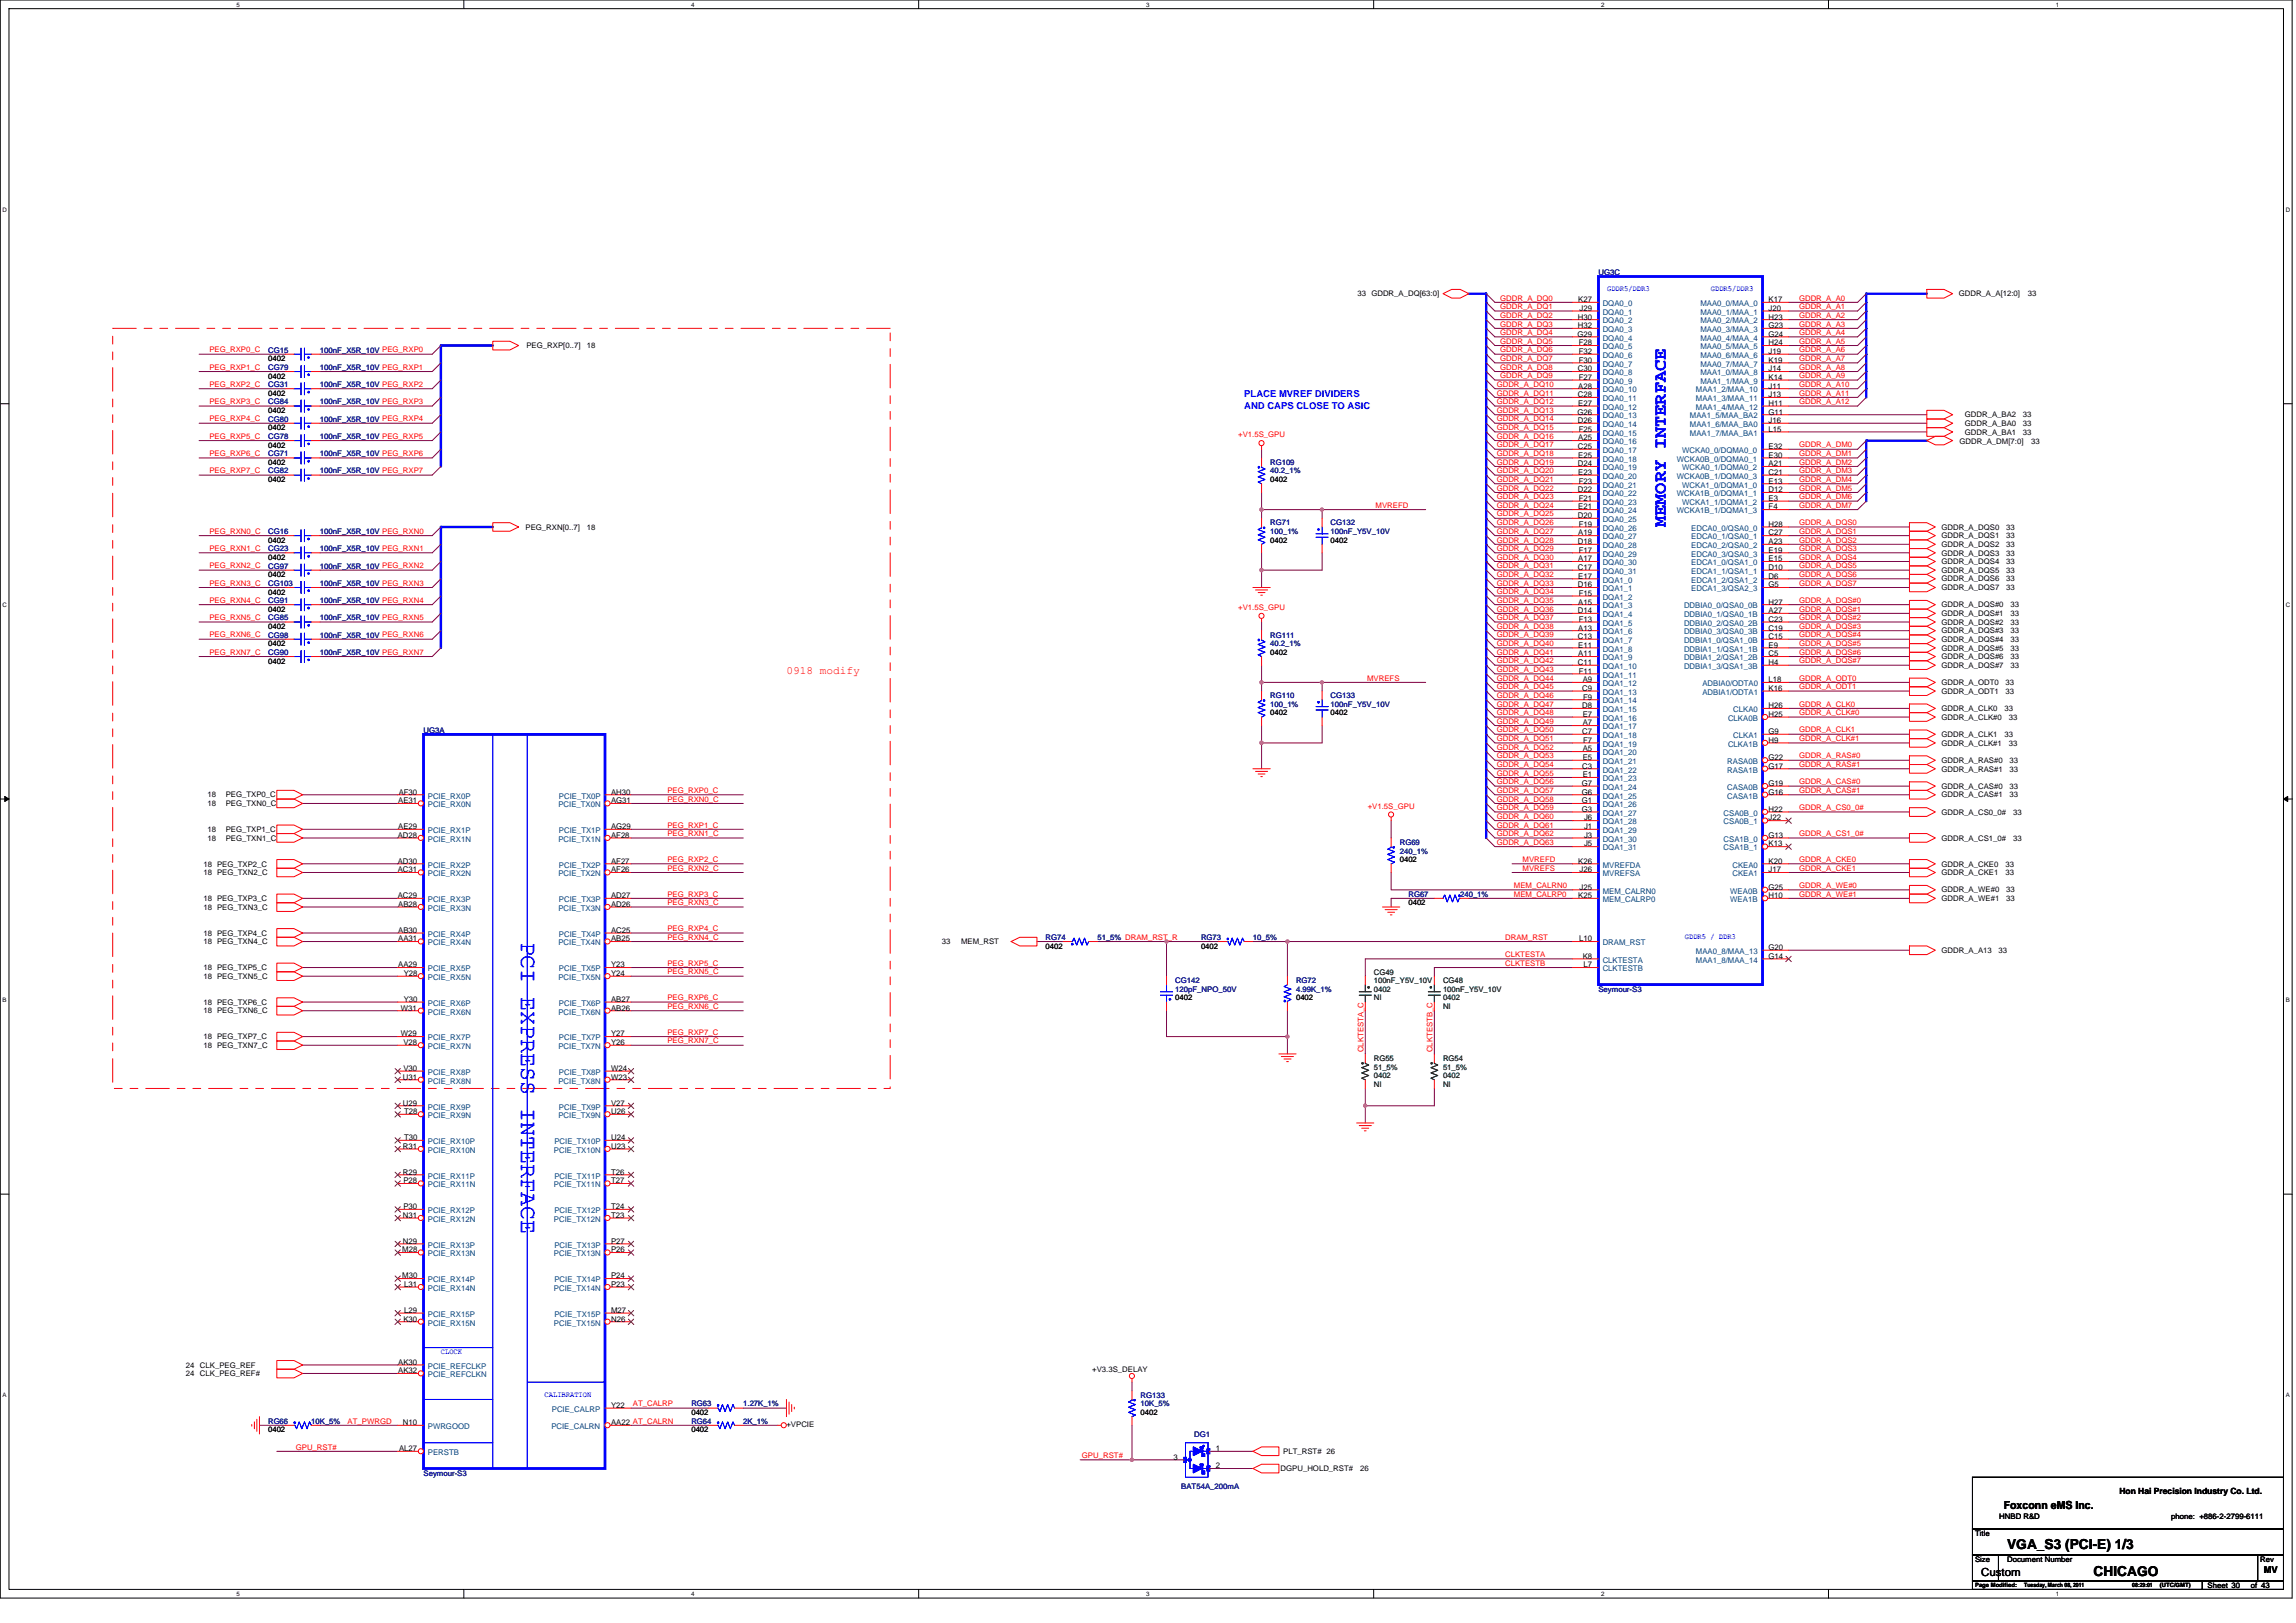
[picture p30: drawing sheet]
<svg xmlns="http://www.w3.org/2000/svg" width="297mm" height="210mm" viewBox="0 0 297 210" stroke-linecap="round" stroke-linejoin="round" font-family="sans-serif">
<defs><g id="words">
<text font-size="3" fill="#00f" x="67.4" y="121.8" transform="rotate(90 67.4 121.8)">PCI EXPRESS INTERFACE</text>
<text font-size="2.3" fill="#00f" x="215.5" y="68.2" transform="rotate(-90 215.5 68.2)">MEMORY INTERFACE</text>
<g font-size="1.8">
<text x="259.7" y="200.4">VGA_S3 (PCI-E) 1/3</text>
<text x="270.8" y="203.9">CHICAGO</text>
</g>
<text font-size="1.4" fill="#f00" x="101.7" y="87.2">0918 modify</text>
<g font-size="1.4">
<text x="259.2" y="195.2">Foxconn eMS Inc.</text>
<text x="256.3" y="203.9">Custom</text>
</g>
<g font-size="1.2" fill="#00f">
<text x="161" y="51.4">PLACE MVREF DIVIDERS</text>
<text x="161" y="52.9">AND CAPS CLOSE TO ASIC</text>
</g>
<text font-size="1.2" x="292.9" y="203.5">MV</text>
<text font-size="1.1" x="274.2" y="193.3">Hon Hai Precision Industry Co. Ltd.</text>
<g font-size="1" fill="#000080">
<text x="206.8" y="35.6">UG3C</text>
<text x="34.7" y="45.6">CG15</text>
<text x="34.7" y="47.9">CG79</text>
<text x="41.4" y="45.6">100nF_X5R_10V PEG_RXP0</text>
<text x="41.4" y="47.9">100nF_X5R_10V PEG_RXP1</text>
<text x="34.7" y="52.3">CG84</text>
<text x="34.7" y="50.1">CG31</text>
<text x="41.4" y="52.3">100nF_X5R_10V PEG_RXP3</text>
<text x="41.4" y="50.1">100nF_X5R_10V PEG_RXP2</text>
<text x="34.7" y="54.6">CG80</text>
<text x="34.7" y="59">CG71</text>
<text x="34.7" y="56.8">CG78</text>
<text x="41.4" y="54.6">100nF_X5R_10V PEG_RXP4</text>
<text x="41.4" y="59">100nF_X5R_10V PEG_RXP6</text>
<text x="41.4" y="56.8">100nF_X5R_10V PEG_RXP5</text>
<text x="34.7" y="61.3">CG82</text>
<text x="41.4" y="61.3">100nF_X5R_10V PEG_RXP7</text>
<text x="164.3" y="60.2">RG109</text>
<text x="164.3" y="61.3">40.2_1%</text>
<text x="34.7" y="71.3">CG23</text>
<text x="34.7" y="69.1">CG16</text>
<text x="41.4" y="71.3">100nF_X5R_10V PEG_RXN1</text>
<text x="41.4" y="69.1">100nF_X5R_10V PEG_RXN0</text>
<text x="164.3" y="68">RG71</text>
<text x="164.3" y="69.1">100_1%</text>
<text x="172.1" y="68">CG132</text>
<text x="172.1" y="69.1">100nF_Y5V_10V</text>
<text x="34.7" y="73.6">CG97</text>
<text x="34.7" y="75.8">CG103</text>
<text x="41.4" y="75.8">100nF_X5R_10V PEG_RXN3</text>
<text x="41.4" y="73.6">100nF_X5R_10V PEG_RXN2</text>
<text x="34.7" y="80.3">CG85</text>
<text x="34.7" y="78">CG91</text>
<text x="34.7" y="82.5">CG98</text>
<text x="41.4" y="80.3">100nF_X5R_10V PEG_RXN5</text>
<text x="41.4" y="78">100nF_X5R_10V PEG_RXN4</text>
<text x="41.4" y="82.5">100nF_X5R_10V PEG_RXN6</text>
<text x="164.3" y="82.5">RG111</text>
<text x="164.3" y="83.6">40.2_1%</text>
<text x="34.7" y="84.7">CG90</text>
<text x="41.4" y="84.7">100nF_X5R_10V PEG_RXN7</text>
<text x="54.8" y="94.8">UG3A</text>
<text x="164.3" y="90.3">RG110</text>
<text x="164.3" y="91.4">100_1%</text>
<text x="172.1" y="90.3">CG133</text>
<text x="172.1" y="91.4">100nF_Y5V_10V</text>
<text x="181.1" y="109.3">RG69</text>
<text x="181.1" y="110.4">240_1%</text>
<text x="182.2" y="116">RG67</text>
<text x="188.9" y="116">240_1%</text>
<text x="135.3" y="121.6">RG74</text>
<text x="142" y="121.6">51_5% DRAM_RST_R</text>
<text x="155.4" y="121.6">RG73</text>
<text x="162.1" y="121.6">10_5%</text>
<text x="152" y="127.2">CG142</text>
<text x="152" y="128.3">120pF_NPO_50V</text>
<text x="167.7" y="127.2">RG72</text>
<text x="167.7" y="128.3">4.99K_1%</text>
<text x="206.8" y="128.3">Seymour-S3</text>
<text x="34.7" y="184.2">RG66</text>
<text x="40.3" y="184.2">10K_5%</text>
<text x="89.4" y="184.2">RG64</text>
<text x="89.4" y="182">RG63</text>
<text x="96.2" y="184.2">2K_1%</text>
<text x="96.2" y="182">1.27K_1%</text>
<text x="147.6" y="180.8">RG133</text>
<text x="147.6" y="182">10K_5%</text>
<text x="154.5" y="185.9">DG1</text>
<text x="54.8" y="190.9">Seymour-S3</text>
<text x="152.8" y="192.7">BAT54A_200mA</text>
</g>
<g font-size="1">
<text x="175.6" y="38.4">33 GDDR_A_DQ[63:0]</text>
<text x="204.1" y="41.3">H30</text>
<text x="204.2" y="39.1">K27</text>
<text x="204.4" y="40.2">J29</text>
<text x="228.8" y="39.1">K17</text>
<text x="228.8" y="40.2">J20</text>
<text x="228.8" y="41.3">H23</text>
<text x="253.4" y="38.4">GDDR_A_A[12:0]</text>
<text x="262.3" y="38.4">33</text>
<text x="34.7" y="46.7">0402</text>
<text x="68.1" y="45.1">PEG_RXP[0..7]</text>
<text x="75.9" y="45.1">18</text>
<text x="204.1" y="43.6">G29</text>
<text x="204.1" y="42.5">H32</text>
<text x="204.3" y="44.7">F28</text>
<text x="204.3" y="45.8">F32</text>
<text x="204.3" y="46.9">F30</text>
<text x="228.8" y="42.5">G23</text>
<text x="228.8" y="43.6">G24</text>
<text x="228.8" y="44.7">H24</text>
<text x="228.8" y="45.8">J19</text>
<text x="228.8" y="46.9">K19</text>
<text x="34.7" y="49">0402</text>
<text x="34.7" y="53.4">0402</text>
<text x="34.7" y="51.2">0402</text>
<text x="204.1" y="53.6">G26</text>
<text x="204.1" y="48">C30</text>
<text x="204.1" y="51.4">C28</text>
<text x="204.2" y="50.3">A28</text>
<text x="204.2" y="52.5">E27</text>
<text x="204.3" y="49.1">F27</text>
<text x="228.8" y="50.3">J11</text>
<text x="228.8" y="51.4">J13</text>
<text x="228.8" y="52.5">H11</text>
<text x="228.8" y="48">J14</text>
<text x="228.8" y="49.1">K14</text>
<text x="228.8" y="53.6">G11</text>
<text x="254.2" y="54">GDDR_A_BA2</text>
<text x="261.7" y="54">33</text>
<text x="34.7" y="55.7">0402</text>
<text x="34.7" y="57.9">0402</text>
<text x="204.1" y="54.7">D26</text>
<text x="204.1" y="58.1">C25</text>
<text x="204.2" y="57">A25</text>
<text x="204.2" y="59.2">E25</text>
<text x="204.3" y="55.9">F25</text>
<text x="228.8" y="59.2">E30</text>
<text x="228.8" y="58.1">E32</text>
<text x="228.8" y="54.7">J16</text>
<text x="228.8" y="55.9">L15</text>
<text x="253.5" y="57.5">GDDR_A_DM[7:0]</text>
<text x="254.2" y="55.1">GDDR_A_BA0</text>
<text x="254.2" y="56.2">GDDR_A_BA1</text>
<text x="261.7" y="55.1">33</text>
<text x="261.7" y="56.2">33</text>
<text x="262.8" y="57.5">33</text>
<text x="34.7" y="62.4">0402</text>
<text x="34.7" y="60.2">0402</text>
<text x="164.3" y="62.4">0402</text>
<text x="204.1" y="60.3">D24</text>
<text x="204.1" y="63.7">D22</text>
<text x="204.2" y="61.4">E23</text>
<text x="204.2" y="65.9">E21</text>
<text x="204.3" y="62.6">F23</text>
<text x="204.3" y="64.8">F21</text>
<text x="228.8" y="61.4">C21</text>
<text x="228.8" y="63.7">D12</text>
<text x="228.8" y="65.9">F4</text>
<text x="228.8" y="60.3">A21</text>
<text x="228.8" y="62.6">E13</text>
<text x="228.8" y="64.8">E3</text>
<text x="34.7" y="70.2">0402</text>
<text x="68" y="68.5">PEG_RXN[0..7]</text>
<text x="75.9" y="68.5">18</text>
<text x="164.3" y="70.2">0402</text>
<text x="172.1" y="70.2">0402</text>
<text x="204.1" y="67">D20</text>
<text x="204.1" y="70.4">D18</text>
<text x="204.2" y="69.3">A19</text>
<text x="204.3" y="68.2">F19</text>
<text x="204.3" y="71.5">F17</text>
<text x="228.8" y="68.2">H28</text>
<text x="228.8" y="69.3">C27</text>
<text x="228.8" y="70.4">A23</text>
<text x="228.8" y="71.5">E19</text>
<text x="251.2" y="68.5">GDDR_A_DQS0</text>
<text x="251.2" y="69.6">GDDR_A_DQS1</text>
<text x="251.2" y="70.8">GDDR_A_DQS2</text>
<text x="251.2" y="71.9">GDDR_A_DQS3</text>
<text x="259.5" y="68.5">33</text>
<text x="259.5" y="69.6">33</text>
<text x="259.5" y="70.8">33</text>
<text x="259.5" y="71.9">33</text>
<text x="34.7" y="72.4">0402</text>
<text x="34.7" y="74.7">0402</text>
<text x="34.7" y="76.9">0402</text>
<text x="204.1" y="73.7">C17</text>
<text x="204.1" y="76">D16</text>
<text x="204.2" y="72.6">A17</text>
<text x="204.2" y="74.9">E17</text>
<text x="204.3" y="77.1">F15</text>
<text x="228.8" y="72.6">E15</text>
<text x="228.8" y="73.7">D10</text>
<text x="228.8" y="74.9">D6</text>
<text x="228.8" y="76">G5</text>
<text x="251.2" y="73">GDDR_A_DQS4</text>
<text x="251.2" y="74.1">GDDR_A_DQS5</text>
<text x="251.2" y="75.2">GDDR_A_DQS6</text>
<text x="251.2" y="76.3">GDDR_A_DQS7</text>
<text x="259.5" y="73">33</text>
<text x="259.5" y="74.1">33</text>
<text x="259.5" y="75.2">33</text>
<text x="259.5" y="76.3">33</text>
<text x="34.7" y="81.4">0402</text>
<text x="34.7" y="79.1">0402</text>
<text x="34.7" y="83.6">0402</text>
<text x="204.1" y="79.3">D14</text>
<text x="204.1" y="82.7">C13</text>
<text x="204.2" y="78.2">A15</text>
<text x="204.2" y="81.6">A13</text>
<text x="204.2" y="83.8">E11</text>
<text x="204.3" y="80.5">F13</text>
<text x="228.8" y="78.2">H27</text>
<text x="228.8" y="79.3">A27</text>
<text x="228.8" y="80.5">C23</text>
<text x="228.8" y="81.6">C19</text>
<text x="228.8" y="82.7">C15</text>
<text x="228.8" y="83.8">E9</text>
<text x="251.2" y="78.6">GDDR_A_DQS#0</text>
<text x="251.2" y="79.7">GDDR_A_DQS#1</text>
<text x="251.2" y="80.8">GDDR_A_DQS#2</text>
<text x="251.2" y="81.9">GDDR_A_DQS#3</text>
<text x="251.2" y="83.1">GDDR_A_DQS#4</text>
<text x="260.1" y="78.6">33</text>
<text x="260.1" y="79.7">33</text>
<text x="260.1" y="80.8">33</text>
<text x="260.1" y="81.9">33</text>
<text x="260.1" y="83.1">33</text>
<text x="34.7" y="85.9">0402</text>
<text x="164.3" y="84.7">0402</text>
<text x="204.1" y="86">C11</text>
<text x="204.2" y="84.9">A11</text>
<text x="204.3" y="87.2">F11</text>
<text x="204.7" y="89.4">C9</text>
<text x="204.8" y="88.3">A9</text>
<text x="228.8" y="88.3">L18</text>
<text x="228.8" y="89.4">K16</text>
<text x="228.8" y="84.9">C5</text>
<text x="228.8" y="86">H4</text>
<text x="251.2" y="88.6">GDDR_A_ODT0</text>
<text x="251.2" y="89.8">GDDR_A_ODT1</text>
<text x="251.2" y="84.2">GDDR_A_DQS#5</text>
<text x="251.2" y="85.3">GDDR_A_DQS#6</text>
<text x="251.2" y="86.4">GDDR_A_DQS#7</text>
<text x="259.4" y="88.6">33</text>
<text x="259.4" y="89.8">33</text>
<text x="260.1" y="84.2">33</text>
<text x="260.1" y="85.3">33</text>
<text x="260.1" y="86.4">33</text>
<text x="164.3" y="92.6">0402</text>
<text x="172.1" y="92.6">0402</text>
<text x="204.7" y="91.6">D8</text>
<text x="204.7" y="95">C7</text>
<text x="204.8" y="92.8">E7</text>
<text x="204.8" y="93.9">A7</text>
<text x="204.8" y="90.5">F9</text>
<text x="228.8" y="92.8">H25</text>
<text x="228.8" y="91.6">H26</text>
<text x="228.8" y="95">G9</text>
<text x="251.2" y="92">GDDR_A_CLK0</text>
<text x="251.2" y="93.1">GDDR_A_CLK#0</text>
<text x="251.2" y="95.4">GDDR_A_CLK1</text>
<text x="259.3" y="92">33</text>
<text x="259.3" y="95.4">33</text>
<text x="259.9" y="93.1">33</text>
<text x="204.7" y="101.7">G7</text>
<text x="204.7" y="99.4">C3</text>
<text x="204.8" y="97.2">A5</text>
<text x="204.8" y="98.3">E5</text>
<text x="204.8" y="100.6">E1</text>
<text x="204.8" y="96.1">F7</text>
<text x="228.8" y="101.7">G19</text>
<text x="228.8" y="96.1">H9</text>
<text x="228.8" y="98.3">G22</text>
<text x="228.8" y="99.4">G17</text>
<text x="251.2" y="96.5">GDDR_A_CLK#1</text>
<text x="251.2" y="98.7">GDDR_A_RAS#0</text>
<text x="251.2" y="99.8">GDDR_A_RAS#1</text>
<text x="259.9" y="96.5">33</text>
<text x="260" y="98.7">33</text>
<text x="260" y="99.8">33</text>
<text x="26.9" y="103.2">18</text>
<text x="26.9" y="107.7">18</text>
<text x="26.9" y="104.3">18</text>
<text x="29.2" y="103.2">PEG_TXP0_C</text>
<text x="29.2" y="107.7">PEG_TXP1_C</text>
<text x="29.2" y="104.3">PEG_TXN0_C</text>
<text x="51.5" y="103.9">AE31</text>
<text x="51.5" y="107.3">AE29</text>
<text x="51.6" y="102.8">AF30</text>
<text x="79.1" y="102.8">AH30</text>
<text x="79.1" y="107.3">AG29</text>
<text x="79.1" y="103.9">AG31</text>
<text x="204.7" y="102.8">G6</text>
<text x="204.7" y="103.9">G1</text>
<text x="204.7" y="105">G3</text>
<text x="204.9" y="106.2">J6</text>
<text x="204.9" y="107.3">J1</text>
<text x="228.8" y="102.8">G16</text>
<text x="228.8" y="105">H22</text>
<text x="228.8" y="106.2">J22</text>
<text x="251.2" y="102.1">GDDR_A_CAS#0</text>
<text x="251.2" y="103.2">GDDR_A_CAS#1</text>
<text x="251.2" y="105.4">GDDR_A_CS0_0#</text>
<text x="260" y="102.1">33</text>
<text x="260" y="103.2">33</text>
<text x="260.5" y="105.4">33</text>
<text x="26.3" y="112.1">18 PEG_TXP2_C</text>
<text x="26.3" y="113.2">18 PEG_TXN2_C</text>
<text x="26.9" y="108.8">18</text>
<text x="29.2" y="108.8">PEG_TXN1_C</text>
<text x="51.5" y="108.4">AD28</text>
<text x="51.5" y="112.9">AC31</text>
<text x="51.5" y="111.7">AD30</text>
<text x="79.1" y="111.7">AF27</text>
<text x="79.1" y="108.4">AF28</text>
<text x="79.1" y="112.9">AF26</text>
<text x="181.1" y="111.5">0402</text>
<text x="204.2" y="111.7">K26</text>
<text x="204.4" y="112.9">J26</text>
<text x="204.9" y="108.4">J3</text>
<text x="204.9" y="109.5">J5</text>
<text x="228.8" y="111.7">K20</text>
<text x="228.8" y="112.9">J17</text>
<text x="228.8" y="108.4">G13</text>
<text x="228.8" y="109.5">K13</text>
<text x="251.2" y="108.8">GDDR_A_CS1_0#</text>
<text x="251.2" y="112.1">GDDR_A_CKE0</text>
<text x="251.2" y="113.2">GDDR_A_CKE1</text>
<text x="259.4" y="112.1">33</text>
<text x="259.4" y="113.2">33</text>
<text x="260.5" y="108.8">33</text>
<text x="26.3" y="116.6">18 PEG_TXP3_C</text>
<text x="26.3" y="117.7">18 PEG_TXN3_C</text>
<text x="51.5" y="116.2">AC29</text>
<text x="51.5" y="117.3">AB28</text>
<text x="79.1" y="116.2">AD27</text>
<text x="79.1" y="117.3">AD26</text>
<text x="182.2" y="117.1">0402</text>
<text x="204.2" y="116.2">K25</text>
<text x="204.4" y="115.1">J25</text>
<text x="228.8" y="115.1">G25</text>
<text x="228.8" y="116.2">H10</text>
<text x="251.2" y="115.5">GDDR_A_WE#0</text>
<text x="251.2" y="116.6">GDDR_A_WE#1</text>
<text x="259.5" y="115.5">33</text>
<text x="259.5" y="116.6">33</text>
<text x="26.3" y="121.1">18 PEG_TXP4_C</text>
<text x="26.3" y="125.5">18 PEG_TXP5_C</text>
<text x="26.3" y="122.2">18 PEG_TXN4_C</text>
<text x="51.5" y="121.8">AA31</text>
<text x="51.5" y="120.7">AB30</text>
<text x="51.5" y="125.2">AA29</text>
<text x="79.1" y="120.7">AC25</text>
<text x="79.1" y="125.2">Y23</text>
<text x="79.1" y="121.8">AB25</text>
<text x="121.9" y="122.2">33</text>
<text x="124.3" y="122.2">MEM_RST</text>
<text x="135.3" y="122.7">0402</text>
<text x="155.4" y="122.7">0402</text>
<text x="204.3" y="121.8">L10</text>
<text x="204.8" y="124">K8</text>
<text x="204.9" y="125.2">L7</text>
<text x="228.8" y="122.9">G20</text>
<text x="228.8" y="124">G14</text>
<text x="251.2" y="123.3">GDDR_A_A13</text>
<text x="258.5" y="123.3">33</text>
<text x="26.3" y="130">18 PEG_TXP6_C</text>
<text x="26.3" y="126.6">18 PEG_TXN5_C</text>
<text x="26.3" y="131.1">18 PEG_TXN6_C</text>
<text x="51.9" y="130.7">W31</text>
<text x="52.2" y="126.3">Y28</text>
<text x="52.2" y="129.6">Y30</text>
<text x="79.1" y="129.6">AB27</text>
<text x="79.1" y="126.3">Y24</text>
<text x="79.1" y="130.7">AB26</text>
<text x="152" y="129.4">0402</text>
<text x="167.7" y="129.4">0402</text>
<text x="26.3" y="134.5">18 PEG_TXP7_C</text>
<text x="26.3" y="135.6">18 PEG_TXN7_C</text>
<text x="51.9" y="134.1">W29</text>
<text x="52.2" y="135.2">V28</text>
<text x="79.1" y="134.1">Y27</text>
<text x="79.1" y="135.2">Y26</text>
<text x="52.1" y="139.7">U31</text>
<text x="52.1" y="143">U29</text>
<text x="52.2" y="138.6">V30</text>
<text x="79.1" y="138.6">W24</text>
<text x="79.1" y="143">V27</text>
<text x="79.1" y="139.7">W23</text>
<text x="52.1" y="148.6">R31</text>
<text x="52.3" y="147.5">T30</text>
<text x="52.3" y="144.1">T28</text>
<text x="79.1" y="148.6">U23</text>
<text x="79.1" y="144.1">U26</text>
<text x="79.1" y="147.5">U24</text>
<text x="52.1" y="152">R29</text>
<text x="52.2" y="153.1">P28</text>
<text x="79.1" y="153.1">T27</text>
<text x="79.1" y="152">T26</text>
<text x="52.1" y="157.6">N31</text>
<text x="52.1" y="160.9">N29</text>
<text x="52.2" y="156.4">P30</text>
<text x="79.1" y="157.6">T23</text>
<text x="79.1" y="156.4">T24</text>
<text x="79.1" y="160.9">P27</text>
<text x="52" y="162">M28</text>
<text x="52" y="165.4">M30</text>
<text x="52.3" y="166.5">L31</text>
<text x="79.1" y="162">P26</text>
<text x="79.1" y="166.5">P23</text>
<text x="79.1" y="165.4">P24</text>
<text x="52.2" y="171">K30</text>
<text x="52.3" y="169.9">L29</text>
<text x="79.1" y="171">N26</text>
<text x="79.1" y="169.9">M27</text>
<text x="24.1" y="178.1">24 CLK_PEG_REF#</text>
<text x="24.1" y="176.9">24 CLK_PEG_REF</text>
<text x="51.5" y="177.7">AK32</text>
<text x="51.5" y="176.6">AK30</text>
<text x="141.3" y="177.5">+V3.3S_DELAY</text>
<text x="34.7" y="185.3">0402</text>
<text x="52.1" y="184.4">N10</text>
<text x="79.1" y="182.2">Y22</text>
<text x="79.1" y="184.4">AA22 AT_CALRN</text>
<text x="89.4" y="185.3">0402</text>
<text x="89.4" y="183.1">0402</text>
<text x="101.7" y="184.7">+VPCIE</text>
<text x="147.6" y="183.1">0402</text>
<text x="51.6" y="187.7">AL27</text>
<text x="151.8" y="188.8">3</text>
<text x="157.3" y="187.7">1</text>
<text x="157.3" y="190">2</text>
<text x="165.7" y="190.4">DGPU_HOLD_RST#</text>
<text x="166" y="188.1">PLT_RST# 26</text>
<text x="176" y="190.4">26</text>
<text x="258.7" y="196.5">HNBD R&amp;D</text>
<text x="280.9" y="196.5">phone: +886-2-2799-6111</text>
<text x="255.5" y="198.7">Title</text>
<text x="255.5" y="202.1">Size</text>
<text x="259.7" y="202.1">Document Number</text>
<text x="292.4" y="202.1">Rev</text>
<text x="285.6" y="205.4">Sheet 30</text>
<text x="291.2" y="205.4">of 43</text>
</g>
<g font-size="1" fill="#f00">
<text x="194.1" y="38.9">GDDR_A_DQ0</text>
<text x="194.1" y="41.1">GDDR_A_DQ2</text>
<text x="194.1" y="40">GDDR_A_DQ1</text>
<text x="232.7" y="38.9">GDDR_A_A0</text>
<text x="232.7" y="40">GDDR_A_A1</text>
<text x="232.7" y="41.1">GDDR_A_A2</text>
<text x="27.1" y="45.6">PEG_RXP0_C</text>
<text x="27.1" y="47.8">PEG_RXP1_C</text>
<text x="194.1" y="45.6">GDDR_A_DQ6</text>
<text x="194.1" y="44.5">GDDR_A_DQ5</text>
<text x="194.1" y="47.8">GDDR_A_DQ8</text>
<text x="194.1" y="46.7">GDDR_A_DQ7</text>
<text x="194.1" y="42.2">GDDR_A_DQ3</text>
<text x="194.1" y="43.3">GDDR_A_DQ4</text>
<text x="232.7" y="42.2">GDDR_A_A3</text>
<text x="232.7" y="43.3">GDDR_A_A4</text>
<text x="232.7" y="44.5">GDDR_A_A5</text>
<text x="232.7" y="45.6">GDDR_A_A6</text>
<text x="232.7" y="46.7">GDDR_A_A7</text>
<text x="232.7" y="47.8">GDDR_A_A8</text>
<text x="27.1" y="50.1">PEG_RXP2_C</text>
<text x="27.1" y="52.3">PEG_RXP3_C</text>
<text x="193.6" y="51.2">GDDR_A_DQ11</text>
<text x="193.6" y="50.1">GDDR_A_DQ10</text>
<text x="193.6" y="52.3">GDDR_A_DQ12</text>
<text x="193.6" y="53.4">GDDR_A_DQ13</text>
<text x="194.1" y="48.9">GDDR_A_DQ9</text>
<text x="232.7" y="48.9">GDDR_A_A9</text>
<text x="232.7" y="50.1">GDDR_A_A10</text>
<text x="232.7" y="51.2">GDDR_A_A11</text>
<text x="232.7" y="52.3">GDDR_A_A12</text>
<text x="27.1" y="54.5">PEG_RXP4_C</text>
<text x="27.1" y="59">PEG_RXP6_C</text>
<text x="27.1" y="56.8">PEG_RXP5_C</text>
<text x="160.2" y="56.6">+V1.5S_GPU</text>
<text x="193.6" y="56.8">GDDR_A_DQ16</text>
<text x="193.6" y="55.6">GDDR_A_DQ15</text>
<text x="193.6" y="54.5">GDDR_A_DQ14</text>
<text x="193.6" y="57.9">GDDR_A_DQ17</text>
<text x="193.6" y="59">GDDR_A_DQ18</text>
<text x="232.7" y="57.9">GDDR_A_DM0</text>
<text x="232.7" y="59">GDDR_A_DM1</text>
<text x="27.1" y="61.2">PEG_RXP7_C</text>
<text x="178" y="65.7">MVREFD</text>
<text x="193.6" y="63.5">GDDR_A_DQ22</text>
<text x="193.6" y="61.2">GDDR_A_DQ20</text>
<text x="193.6" y="64.6">GDDR_A_DQ23</text>
<text x="193.6" y="60.1">GDDR_A_DQ19</text>
<text x="193.6" y="62.4">GDDR_A_DQ21</text>
<text x="193.6" y="65.7">GDDR_A_DQ24</text>
<text x="232.7" y="60.1">GDDR_A_DM2</text>
<text x="232.7" y="61.2">GDDR_A_DM3</text>
<text x="232.7" y="62.4">GDDR_A_DM4</text>
<text x="232.7" y="63.5">GDDR_A_DM5</text>
<text x="232.7" y="64.6">GDDR_A_DM6</text>
<text x="232.7" y="65.7">GDDR_A_DM7</text>
<text x="27.1" y="71.3">PEG_RXN1_C</text>
<text x="27.1" y="69.1">PEG_RXN0_C</text>
<text x="193.6" y="67.9">GDDR_A_DQ26</text>
<text x="193.6" y="70.2">GDDR_A_DQ28</text>
<text x="193.6" y="69.1">GDDR_A_DQ27</text>
<text x="193.6" y="71.3">GDDR_A_DQ29</text>
<text x="193.6" y="66.8">GDDR_A_DQ25</text>
<text x="232.7" y="67.9">GDDR_A_DQS0</text>
<text x="232.7" y="69.1">GDDR_A_DQS1</text>
<text x="232.7" y="70.2">GDDR_A_DQS2</text>
<text x="232.7" y="71.3">GDDR_A_DQS3</text>
<text x="27.1" y="78">PEG_RXN4_C</text>
<text x="27.1" y="73.5">PEG_RXN2_C</text>
<text x="27.1" y="75.8">PEG_RXN3_C</text>
<text x="193.6" y="76.9">GDDR_A_DQ34</text>
<text x="193.6" y="78">GDDR_A_DQ35</text>
<text x="193.6" y="74.7">GDDR_A_DQ32</text>
<text x="193.6" y="75.8">GDDR_A_DQ33</text>
<text x="193.6" y="73.5">GDDR_A_DQ31</text>
<text x="193.6" y="72.4">GDDR_A_DQ30</text>
<text x="232.7" y="78">GDDR_A_DQS#0</text>
<text x="232.7" y="72.4">GDDR_A_DQS4</text>
<text x="232.7" y="75.8">GDDR_A_DQS7</text>
<text x="232.7" y="74.7">GDDR_A_DQS6</text>
<text x="232.7" y="73.5">GDDR_A_DQS5</text>
<text x="27.1" y="82.5">PEG_RXN6_C</text>
<text x="27.1" y="80.2">PEG_RXN5_C</text>
<text x="160.2" y="78.9">+V1.5S_GPU</text>
<text x="193.6" y="82.5">GDDR_A_DQ39</text>
<text x="193.6" y="81.4">GDDR_A_DQ38</text>
<text x="193.6" y="80.2">GDDR_A_DQ37</text>
<text x="193.6" y="83.6">GDDR_A_DQ40</text>
<text x="193.6" y="79.1">GDDR_A_DQ36</text>
<text x="232.7" y="82.5">GDDR_A_DQS#4</text>
<text x="232.7" y="80.2">GDDR_A_DQS#2</text>
<text x="232.7" y="81.4">GDDR_A_DQS#3</text>
<text x="232.7" y="79.1">GDDR_A_DQS#1</text>
<text x="232.7" y="83.6">GDDR_A_DQS#5</text>
<text x="27.1" y="84.7">PEG_RXN7_C</text>
<text x="176.9" y="88.1">MVREFS</text>
<text x="193.6" y="88.1">GDDR_A_DQ44</text>
<text x="193.6" y="84.7">GDDR_A_DQ41</text>
<text x="193.6" y="85.8">GDDR_A_DQ42</text>
<text x="193.6" y="89.2">GDDR_A_DQ45</text>
<text x="193.6" y="87">GDDR_A_DQ43</text>
<text x="232.7" y="85.8">GDDR_A_DQS#7</text>
<text x="232.7" y="84.7">GDDR_A_DQS#6</text>
<text x="232.7" y="88.1">GDDR_A_ODT0</text>
<text x="232.7" y="89.2">GDDR_A_ODT1</text>
<text x="193.6" y="90.3">GDDR_A_DQ46</text>
<text x="193.6" y="92.5">GDDR_A_DQ48</text>
<text x="193.6" y="91.4">GDDR_A_DQ47</text>
<text x="193.6" y="95.9">GDDR_A_DQ51</text>
<text x="193.6" y="93.6">GDDR_A_DQ49</text>
<text x="193.6" y="94.8">GDDR_A_DQ50</text>
<text x="232.7" y="92.5">GDDR_A_CLK#0</text>
<text x="232.7" y="95.9">GDDR_A_CLK#1</text>
<text x="232.7" y="94.8">GDDR_A_CLK1</text>
<text x="232.7" y="91.4">GDDR_A_CLK0</text>
<text x="193.6" y="100.4">GDDR_A_DQ55</text>
<text x="193.6" y="97">GDDR_A_DQ52</text>
<text x="193.6" y="101.5">GDDR_A_DQ56</text>
<text x="193.6" y="98.1">GDDR_A_DQ53</text>
<text x="193.6" y="99.2">GDDR_A_DQ54</text>
<text x="232.7" y="98.1">GDDR_A_RAS#0</text>
<text x="232.7" y="101.5">GDDR_A_CAS#0</text>
<text x="232.7" y="99.2">GDDR_A_RAS#1</text>
<text x="86.3" y="107.1">PEG_RXP1_C</text>
<text x="86.3" y="103.7">PEG_RXN0_C</text>
<text x="86.3" y="102.6">PEG_RXP0_C</text>
<text x="176.9" y="104.6">+V1.5S_GPU</text>
<text x="193.6" y="107.1">GDDR_A_DQ61</text>
<text x="193.6" y="105.9">GDDR_A_DQ60</text>
<text x="193.6" y="104.8">GDDR_A_DQ59</text>
<text x="193.6" y="102.6">GDDR_A_DQ57</text>
<text x="193.6" y="103.7">GDDR_A_DQ58</text>
<text x="232.7" y="104.8">GDDR_A_CS0_0#</text>
<text x="232.7" y="102.6">GDDR_A_CAS#1</text>
<text x="86.3" y="108.2">PEG_RXN1_C</text>
<text x="86.3" y="112.6">PEG_RXN2_C</text>
<text x="86.3" y="111.5">PEG_RXP2_C</text>
<text x="193.6" y="109.3">GDDR_A_DQ63</text>
<text x="193.6" y="108.2">GDDR_A_DQ62</text>
<text x="197" y="111.5">MVREFD</text>
<text x="197" y="112.6">MVREFS</text>
<text x="232.7" y="112.6">GDDR_A_CKE1</text>
<text x="232.7" y="111.5">GDDR_A_CKE0</text>
<text x="232.7" y="108.2">GDDR_A_CS1_0#</text>
<text x="86.3" y="117.1">PEG_RXN3_C</text>
<text x="86.3" y="116">PEG_RXP3_C</text>
<text x="195.9" y="116">MEM_CALRP0</text>
<text x="195.9" y="114.9">MEM_CALRN0</text>
<text x="232.7" y="114.9">GDDR_A_WE#0</text>
<text x="232.7" y="116">GDDR_A_WE#1</text>
<text x="86.3" y="124.9">PEG_RXP5_C</text>
<text x="86.3" y="121.6">PEG_RXN4_C</text>
<text x="86.3" y="120.5">PEG_RXP4_C</text>
<text x="194.7" y="124.9">CLKTESTB</text>
<text x="194.7" y="121.6">DRAM_RST</text>
<text x="194.7" y="123.8">CLKTESTA</text>
<text x="86.3" y="126.1">PEG_RXN5_C</text>
<text x="86.3" y="130.5">PEG_RXN6_C</text>
<text x="86.3" y="129.4">PEG_RXP6_C</text>
<text x="86.3" y="135">PEG_RXN7_C</text>
<text x="86.3" y="133.9">PEG_RXP7_C</text>
<text x="176.4" y="136.1" transform="rotate(-90 176.4 136.1)">CLKTESTA_C</text>
<text x="185.3" y="136.1" transform="rotate(-90 185.3 136.1)">CLKTESTB_C</text>
<text x="45" y="184.2">AT_PWRGD</text>
<text x="81.9" y="181.9">AT_CALRP</text>
<text x="38.3" y="187.5">GPU_RST#</text>
<text x="140" y="188.6">GPU_RST#</text>
</g>
<g font-size="1" fill="#004080">
<text x="207.3" y="39.6">DQA0_0</text>
<text x="207.3" y="40.7">DQA0_1</text>
<text x="207.3" y="41.8">DQA0_2</text>
<text x="220" y="39.6">MAA0_0/MAA_0</text>
<text x="220" y="40.7">MAA0_1/MAA_1</text>
<text x="220" y="41.8">MAA0_2/MAA_2</text>
<text x="207.3" y="43">DQA0_3</text>
<text x="207.3" y="44.1">DQA0_4</text>
<text x="207.3" y="45.2">DQA0_5</text>
<text x="207.3" y="46.3">DQA0_6</text>
<text x="207.3" y="47.4">DQA0_7</text>
<text x="220" y="43">MAA0_3/MAA_3</text>
<text x="220" y="44.1">MAA0_4/MAA_4</text>
<text x="220" y="45.2">MAA0_5/MAA_5</text>
<text x="220" y="46.3">MAA0_6/MAA_6</text>
<text x="220" y="47.4">MAA0_7/MAA_7</text>
<text x="207.3" y="48.6">DQA0_8</text>
<text x="207.3" y="49.7">DQA0_9</text>
<text x="207.3" y="50.8">DQA0_10</text>
<text x="207.3" y="51.9">DQA0_11</text>
<text x="207.3" y="53">DQA0_12</text>
<text x="219.4" y="50.8">MAA1_2/MAA_10</text>
<text x="219.4" y="51.9">MAA1_3/MAA_11</text>
<text x="219.4" y="53">MAA1_4/MAA_12</text>
<text x="220" y="48.6">MAA1_0/MAA_8</text>
<text x="220" y="49.7">MAA1_1/MAA_9</text>
<text x="207.3" y="54.1">DQA0_13</text>
<text x="207.3" y="55.2">DQA0_14</text>
<text x="207.3" y="56.4">DQA0_15</text>
<text x="207.3" y="57.5">DQA0_16</text>
<text x="207.3" y="58.6">DQA0_17</text>
<text x="207.3" y="59.7">DQA0_18</text>
<text x="217" y="59.7">WCKA0B_0/DQMA0_1</text>
<text x="217.6" y="58.6">WCKA0_0/DQMA0_0</text>
<text x="218.6" y="54.1">MAA1_5/MAA_BA2</text>
<text x="218.6" y="55.2">MAA1_6/MAA_BA0</text>
<text x="218.6" y="56.4">MAA1_7/MAA_BA1</text>
<text x="207.3" y="60.8">DQA0_19</text>
<text x="207.3" y="62">DQA0_20</text>
<text x="207.3" y="63.1">DQA0_21</text>
<text x="207.3" y="64.2">DQA0_22</text>
<text x="207.3" y="65.3">DQA0_23</text>
<text x="217" y="62">WCKA0B_1/DQMA0_3</text>
<text x="217" y="64.2">WCKA1B_0/DQMA1_1</text>
<text x="217.6" y="60.8">WCKA0_1/DQMA0_2</text>
<text x="217.6" y="63.1">WCKA1_0/DQMA1_0</text>
<text x="217.6" y="65.3">WCKA1_1/DQMA1_2</text>
<text x="207.3" y="66.4">DQA0_24</text>
<text x="207.3" y="67.5">DQA0_25</text>
<text x="207.3" y="68.7">DQA0_26</text>
<text x="207.3" y="69.8">DQA0_27</text>
<text x="207.3" y="70.9">DQA0_28</text>
<text x="217" y="66.4">WCKA1B_1/DQMA1_3</text>
<text x="218.8" y="68.7">EDCA0_0/QSA0_0</text>
<text x="218.8" y="69.8">EDCA0_1/QSA0_1</text>
<text x="218.8" y="70.9">EDCA0_2/QSA0_2</text>
<text x="207.3" y="72">DQA0_29</text>
<text x="207.3" y="73.1">DQA0_30</text>
<text x="207.3" y="74.3">DQA0_31</text>
<text x="207.3" y="75.4">DQA1_0</text>
<text x="207.3" y="76.5">DQA1_1</text>
<text x="207.3" y="77.6">DQA1_2</text>
<text x="218.8" y="72">EDCA0_3/QSA0_3</text>
<text x="218.8" y="73.1">EDCA1_0/QSA1_0</text>
<text x="218.8" y="74.3">EDCA1_1/QSA1_1</text>
<text x="218.8" y="75.4">EDCA1_2/QSA1_2</text>
<text x="218.8" y="76.5">EDCA1_3/QSA2_3</text>
<text x="207.3" y="78.7">DQA1_3</text>
<text x="207.3" y="79.8">DQA1_4</text>
<text x="207.3" y="81">DQA1_5</text>
<text x="207.3" y="82.1">DQA1_6</text>
<text x="207.3" y="83.2">DQA1_7</text>
<text x="217.9" y="78.7">DDBIA0_0/QSA0_0B</text>
<text x="217.9" y="79.8">DDBIA0_1/QSA0_1B</text>
<text x="217.9" y="81">DDBIA0_2/QSA0_2B</text>
<text x="217.9" y="82.1">DDBIA0_3/QSA0_3B</text>
<text x="217.9" y="83.2">DDBIA1_0/QSA1_0B</text>
<text x="207.3" y="84.3">DQA1_8</text>
<text x="207.3" y="85.4">DQA1_9</text>
<text x="207.3" y="86.6">DQA1_10</text>
<text x="207.3" y="87.7">DQA1_11</text>
<text x="207.3" y="88.8">DQA1_12</text>
<text x="207.3" y="89.9">DQA1_13</text>
<text x="217.9" y="84.3">DDBIA1_1/QSA1_1B</text>
<text x="217.9" y="85.4">DDBIA1_2/QSA1_2B</text>
<text x="217.9" y="86.6">DDBIA1_3/QSA1_3B</text>
<text x="220.2" y="88.8">ADBIA0/ODTA0</text>
<text x="220.2" y="89.9">ADBIA1/ODTA1</text>
<text x="207.3" y="91">DQA1_14</text>
<text x="207.3" y="92.1">DQA1_15</text>
<text x="207.3" y="93.3">DQA1_16</text>
<text x="207.3" y="94.4">DQA1_17</text>
<text x="207.3" y="95.5">DQA1_18</text>
<text x="223.6" y="93.3">CLKA0B</text>
<text x="224.2" y="92.1">CLKA0</text>
<text x="224.2" y="95.5">CLKA1</text>
<text x="207.3" y="96.6">DQA1_19</text>
<text x="207.3" y="97.7">DQA1_20</text>
<text x="207.3" y="98.8">DQA1_21</text>
<text x="207.3" y="99.9">DQA1_22</text>
<text x="207.3" y="101.1">DQA1_23</text>
<text x="223.5" y="98.8">RASA0B</text>
<text x="223.5" y="99.9">RASA1B</text>
<text x="223.6" y="96.6">CLKA1B</text>
<text x="55.3" y="104.4">PCIE_RX0N</text>
<text x="55.3" y="103.3">PCIE_RX0P</text>
<text x="55.3" y="107.8">PCIE_RX1P</text>
<text x="72.2" y="104.4">PCIE_TX0N</text>
<text x="72.3" y="103.3">PCIE_TX0P</text>
<text x="72.3" y="107.8">PCIE_TX1P</text>
<text x="207.3" y="102.2">DQA1_24</text>
<text x="207.3" y="103.3">DQA1_25</text>
<text x="207.3" y="104.4">DQA1_26</text>
<text x="207.3" y="105.5">DQA1_27</text>
<text x="207.3" y="106.7">DQA1_28</text>
<text x="207.3" y="107.8">DQA1_29</text>
<text x="223" y="105.5">CSA0B_0</text>
<text x="223" y="106.7">CSA0B_1</text>
<text x="223.5" y="102.2">CASA0B</text>
<text x="223.5" y="103.3">CASA1B</text>
<text x="55.3" y="108.9">PCIE_RX1N</text>
<text x="55.3" y="113.4">PCIE_RX2N</text>
<text x="55.3" y="112.2">PCIE_RX2P</text>
<text x="72.2" y="108.9">PCIE_TX1N</text>
<text x="72.2" y="113.4">PCIE_TX2N</text>
<text x="72.3" y="112.2">PCIE_TX2P</text>
<text x="207.3" y="112.2">MVREFDA</text>
<text x="207.3" y="113.4">MVREFSA</text>
<text x="207.3" y="108.9">DQA1_30</text>
<text x="207.3" y="110">DQA1_31</text>
<text x="223" y="108.9">CSA1B_0</text>
<text x="223" y="110">CSA1B_1</text>
<text x="224.1" y="112.2">CKEA0</text>
<text x="224.1" y="113.4">CKEA1</text>
<text x="55.3" y="117.8">PCIE_RX3N</text>
<text x="55.3" y="116.7">PCIE_RX3P</text>
<text x="72.2" y="117.8">PCIE_TX3N</text>
<text x="72.3" y="116.7">PCIE_TX3P</text>
<text x="207.3" y="115.6">MEM_CALRN0</text>
<text x="207.3" y="116.7">MEM_CALRP0</text>
<text x="223.9" y="115.6">WEA0B</text>
<text x="223.9" y="116.7">WEA1B</text>
<text x="55.3" y="122.3">PCIE_RX4N</text>
<text x="55.3" y="121.2">PCIE_RX4P</text>
<text x="55.3" y="125.7">PCIE_RX5P</text>
<text x="72.2" y="122.3">PCIE_TX4N</text>
<text x="72.3" y="121.2">PCIE_TX4P</text>
<text x="72.3" y="125.7">PCIE_TX5P</text>
<text x="207.3" y="122.3">DRAM_RST</text>
<text x="207.3" y="124.5">CLKTESTA</text>
<text x="207.3" y="125.7">CLKTESTB</text>
<text x="219.4" y="123.4">MAA0_8/MAA_13</text>
<text x="219.4" y="124.5">MAA1_8/MAA_14</text>
<text x="55.3" y="126.8">PCIE_RX5N</text>
<text x="55.3" y="131.3">PCIE_RX6N</text>
<text x="55.3" y="130.1">PCIE_RX6P</text>
<text x="72.2" y="126.8">PCIE_TX5N</text>
<text x="72.2" y="131.3">PCIE_TX6N</text>
<text x="72.3" y="130.1">PCIE_TX6P</text>
<text x="55.3" y="135.7">PCIE_RX7N</text>
<text x="55.3" y="134.6">PCIE_RX7P</text>
<text x="72.2" y="135.7">PCIE_TX7N</text>
<text x="72.3" y="134.6">PCIE_TX7P</text>
<text x="55.3" y="140.2">PCIE_RX8N</text>
<text x="55.3" y="139.1">PCIE_RX8P</text>
<text x="55.3" y="143.6">PCIE_RX9P</text>
<text x="72.2" y="140.2">PCIE_TX8N</text>
<text x="72.3" y="139.1">PCIE_TX8P</text>
<text x="72.3" y="143.6">PCIE_TX9P</text>
<text x="55.3" y="149.1">PCIE_RX10N</text>
<text x="55.3" y="148">PCIE_RX10P</text>
<text x="55.3" y="144.7">PCIE_RX9N</text>
<text x="71.7" y="149.1">PCIE_TX10N</text>
<text x="71.7" y="148">PCIE_TX10P</text>
<text x="72.2" y="144.7">PCIE_TX9N</text>
<text x="55.3" y="153.6">PCIE_RX11N</text>
<text x="55.3" y="152.5">PCIE_RX11P</text>
<text x="71.7" y="153.6">PCIE_TX11N</text>
<text x="71.7" y="152.5">PCIE_TX11P</text>
<text x="55.3" y="158.1">PCIE_RX12N</text>
<text x="55.3" y="157">PCIE_RX12P</text>
<text x="55.3" y="161.4">PCIE_RX13P</text>
<text x="71.7" y="158.1">PCIE_TX12N</text>
<text x="71.7" y="157">PCIE_TX12P</text>
<text x="71.7" y="161.4">PCIE_TX13P</text>
<text x="55.3" y="162.5">PCIE_RX13N</text>
<text x="55.3" y="167">PCIE_RX14N</text>
<text x="55.3" y="165.9">PCIE_RX14P</text>
<text x="71.7" y="162.5">PCIE_TX13N</text>
<text x="71.7" y="167">PCIE_TX14N</text>
<text x="71.7" y="165.9">PCIE_TX14P</text>
<text x="55.3" y="171.5">PCIE_RX15N</text>
<text x="55.3" y="170.4">PCIE_RX15P</text>
<text x="71.7" y="171.5">PCIE_TX15N</text>
<text x="71.7" y="170.4">PCIE_TX15P</text>
<text x="55.3" y="178.2">PCIE_REFCLKN</text>
<text x="55.3" y="177.1">PCIE_REFCLKP</text>
<text x="55.3" y="184.9">PWRGOOD</text>
<text x="71.3" y="184.9">PCIE_CALRN</text>
<text x="71.4" y="182.7">PCIE_CALRP</text>
<text x="55.3" y="188.3">PERSTB</text>
</g>
<g font-size="1" fill="#00f">
<text x="207.9" y="37.7">GDDR5/DDR3</text>
<text x="221.3" y="37.7">GDDR5/DDR3</text>
<text x="218" y="121.5">GDDR5 / DDR3</text>
<text x="57" y="175.1">CLOCK</text>
<text x="70.5" y="180.7">CALIBRATION</text>
</g>
<g font-size="1" fill="#008000">
<text x="177.7" y="126.1">CG49</text>
<text x="177.7" y="127.2">100nF_Y5V_10V</text>
<text x="177.7" y="128.3">0402</text>
<text x="177.7" y="129.4">NI</text>
<text x="186.7" y="127.2">CG48</text>
<text x="186.7" y="128.3">100nF_Y5V_10V</text>
<text x="186.7" y="129.4">0402</text>
<text x="186.7" y="130.6">NI</text>
<text x="177.7" y="137.3">RG55</text>
<text x="186.7" y="137.3">RG54</text>
<text x="177.7" y="138.4">51_5%</text>
<text x="177.7" y="139.5">0402</text>
<text x="177.7" y="140.6">NI</text>
<text x="186.7" y="138.4">51_5%</text>
<text x="186.7" y="139.5">0402</text>
<text x="186.7" y="140.6">NI</text>
</g>
<g font-size=".8">
<text x="30.6" y=".8">5</text>
<text x="89.4" y=".8">4</text>
<text x="148.3" y=".8">3</text>
<text x="207.1" y=".8">2</text>
<text x="266" y=".8">1</text>
<text x=".3" y="27.4">D</text>
<text x="295.7" y="27.4">D</text>
<text x=".3" y="78.5">C</text>
<text x="295.7" y="78.5">C</text>
<text x=".3" y="129.6">B</text>
<text x="295.7" y="129.6">B</text>
<text x=".3" y="180.8">A</text>
<text x="295.7" y="180.8">A</text>
<text x="30.6" y="206.5">5</text>
<text x="89.4" y="206.5">4</text>
<text x="148.3" y="206.5">3</text>
<text x="207.1" y="206.5">2</text>
<text x="255.5" y="205.4">Page Modified:</text>
<text x="261.9" y="205.4">Tuesday, March 08, 2011</text>
<text x="266" y="206.5">1</text>
<text x="275.9" y="205.4">08:29:01</text>
<text x="279.4" y="205.4">(UTC/GMT)</text>
</g>
</g></defs>
<path d="M0 0h296.5v206.8h-296.5zM1.2 1.1h294.2v204.5h-294.2z" fill="none" stroke="#000" stroke-width=".13"/>
<g fill="#fff">
<path d="M30.6 .1h.4v.9h-.4z"/>
<path d="M30.6 205.8h.4v.9h-.4z"/>
</g>
<path d="M60 0v1.1M60 205.6v1.2" fill="none" stroke="#000" stroke-width=".13"/>
<g fill="#fff">
<path d="M89.4 .1h.5v.9h-.5z"/>
<path d="M89.4 205.8h.5v.9h-.5z"/>
</g>
<path d="M118.8 0v1.1M118.8 205.6v1.2" fill="none" stroke="#000" stroke-width=".13"/>
<g fill="#fff">
<path d="M148.3 .1h.4v.9h-.4z"/>
<path d="M148.3 205.8h.4v.9h-.4z"/>
</g>
<path d="M177.7 0v1.1M177.7 205.6v1.2" fill="none" stroke="#000" stroke-width=".13"/>
<g fill="#fff">
<path d="M207.1 .1h.5v.9h-.5z"/>
<path d="M207.1 205.8h.5v.9h-.5z"/>
</g>
<path d="M236.6 0v1.1M236.6 205.6v1.2" fill="none" stroke="#000" stroke-width=".13"/>
<g fill="#fff">
<path d="M266 .1h.4v.9h-.4z"/>
<path d="M266 205.8h.4v.9h-.4z"/>
<path d="M.3 26.7h.6v.9h-.6z"/>
<path d="M295.7 26.7h.6v.9h-.6z"/>
<path d="M.3 77.8h.6v.9h-.6z"/>
<path d="M295.7 77.8h.6v.9h-.6z"/>
</g>
<path d="M0 52.2h1.2M295.4 52.2h1.1" fill="none" stroke="#000" stroke-width=".13"/>
<g fill="#fff">
<path d="M.3 128.9h.6v.9h-.6z"/>
<path d="M295.7 128.9h.5v.9h-.5z"/>
</g>
<path d="M0 103.4h1.2M295.4 103.4h1.1" fill="none" stroke="#000" stroke-width=".13"/>
<path d="M.6 103l.6 .4-.6 .3zM295.4 103.4l.6-.4v.7z" fill="#000" stroke="#000" stroke-width=".13"/>
<g fill="#fff">
<path d="M.3 180h.6v.9h-.6z"/>
<path d="M295.7 180h.5v.9h-.5z"/>
</g>
<path d="M0 154.5h1.2M295.4 154.5h1.1M255.2 191.1h40.2v6.7h-40.2zM255.2 197.8h40.2v3.4h-40.2zM255.2 201.2h3.3v3.3h-3.3zM255.2 204.5h29.7v1.1h-29.7zM258.5 201.2h33.6v3.3h-33.6zM284.9 204.5h10.5v1.1h-10.5zM292.1 201.2h3.3v3.3h-3.3z" fill="none" stroke="#000" stroke-width=".13"/>
<g fill="none" stroke="#800040" stroke-width=".13">
<path d="M192.3 38l1.1 1.1h10.1M192.3 39.1l1.1 1.1h10.1M241.4 38l-1.1 1.1h-8.9M241.4 39.1l-1.1 1.1h-8.9M25.8 54.8h11.1M25.8 59.2h11.1M25.8 57h11.1M25.8 45.8h11.1M25.8 50.3h11.1M25.8 48.1h11.1M25.8 52.5h11.1M57 44.7l-1.1 1.1h-14.5"/>
<path d="M57 46.9l-1.1 1.2h-14.5M57 49.2l-1.1 1.1h-14.5M57 51.4l-1.1 1.1h-14.5M57 53.7l-1.1 1.1h-14.5M57 55.9l-1.1 1.1h-14.5M57 58.1l-1.1 1.1h-14.5M163.2 58.1v1.1M192.3 44.7l1.1 1.1h10.1M192.3 50.3l1.1 1.1h10.1M192.3 49.2l1.1 1.1h10.1M192.3 43.6l1.1 1.1h10.1M192.3 55.9l1.1 1.1h10.1"/>
<path d="M192.3 54.8l1.1 1.1h10.1M192.3 46.9l1.1 1.2h10.1M192.3 45.8l1.1 1.1h10.1M192.3 48.1l1.1 1.1h10.1M192.3 41.4l1.1 1.1h10.1M192.3 53.7l1.1 1.1h10.1M192.3 40.2l1.1 1.2h10.1M192.3 51.4l1.1 1.1h10.1M192.3 57l1.1 1.1h10.1M192.3 52.5l1.1 1.2h10.1M192.3 42.5l1.1 1.1h10.1M192.3 58.1l1.1 1.1h10.1"/>
<path d="M192.3 59.2l1.1 1.1h10.1M231.4 53.7h17.9M231.4 54.8h17.9M231.4 55.9h17.9M241.4 41.4l-1.1 1.1h-8.9M241.4 42.5l-1.1 1.1h-8.9M241.4 43.6l-1.1 1.1h-8.9M241.4 44.7l-1.1 1.1h-8.9M241.4 45.8l-1.1 1.1h-8.9M241.4 46.9l-1.1 1.2h-8.9M241.4 48.1l-1.1 1.1h-8.9M241.4 49.2l-1.1 1.1h-8.9"/>
<path d="M241.4 50.3l-1.1 1.1h-8.9M241.4 40.2l-1.1 1.2h-8.9M241.4 51.4l-1.1 1.1h-8.9M241.4 57l-1.1 1.1h-8.9M241.4 58.1l-1.1 1.1h-8.9M241.4 59.2l-1.1 1.1h-8.9M25.8 61.5h11.1M25.8 71.5h11.1M25.8 78.2h11.1M25.8 73.8h11.1M25.8 76h11.1M25.8 69.3h11.1"/>
<path d="M57 60.3l-1.1 1.2h-14.5M57 68.2l-1.1 1.1h-14.5M57 70.4l-1.1 1.1h-14.5M57 74.9l-1.1 1.1h-14.5M57 79.4l-1.1 1.1h-14.5M57 72.6l-1.1 1.2h-14.5M57 77.1l-1.1 1.1h-14.5M163.2 63.7v2.2M163.2 65.9v1.2M163.2 73.8v2.2M163.2 71.5v2.3M163.2 65.9h7.8"/>
<path d="M171 65.9h13.4M171 65.9v1.2M171 71.5v2.3h-7.8M192.3 76l1.1 1.1h10.1M192.3 67.1l1.1 1.1h10.1M192.3 62.6l1.1 1.1h10.1M192.3 60.3l1.1 1.2h10.1M192.3 77.1l1.1 1.1h10.1M192.3 73.8l1.1 1.1h10.1M192.3 63.7l1.1 1.1h10.1M192.3 74.9l1.1 1.1h10.1M192.3 72.6l1.1 1.2h10.1"/>
<path d="M192.3 71.5l1.1 1.1h10.1M192.3 69.3l1.1 1.1h10.1M192.3 68.2l1.1 1.1h10.1M192.3 70.4l1.1 1.1h10.1M192.3 65.9l1.1 1.2h10.1M192.3 61.5l1.1 1.1h10.1M192.3 79.4l1.1 1.1h10.1M192.3 64.8l1.1 1.1h10.1M192.3 78.2l1.1 1.2h10.1M231.4 78.2h15.6M231.4 79.4h15.6M231.4 72.6h15.6"/>
<path d="M231.4 76h15.6M231.4 68.2h15.6M231.4 69.3h15.6M231.4 70.4h15.6M231.4 71.5h15.6M231.4 74.9h15.6M231.4 73.8h15.6M241.4 60.3l-1.1 1.2h-8.9M241.4 61.5l-1.1 1.1h-8.9M241.4 62.6l-1.1 1.1h-8.9M241.4 63.7l-1.1 1.1h-8.9M241.4 64.8l-1.1 1.1h-8.9"/>
<path d="M25.8 82.7h11.1M25.8 80.5h11.1M25.8 84.9h11.1M57 81.6l-1.1 1.1h-14.5M57 83.8l-1.1 1.1h-14.5M163.2 80.5v1.1M163.2 88.3v1.1M163.2 96.1v3.4M163.2 86.1v2.2M163.2 93.9v2.2M163.2 88.3h7.8v1.1M171 88.3h13.4"/>
<path d="M171 93.9v2.2h-7.8M192.3 87.2l1.1 1.1h10.1M192.3 83.8l1.1 1.1h10.1M192.3 84.9l1.1 1.2h10.1M192.3 88.3l1.1 1.1h10.1M192.3 86.1l1.1 1.1h10.1M192.3 81.6l1.1 1.1h10.1M192.3 80.5l1.1 1.1h10.1M192.3 82.7l1.1 1.1h10.1M192.3 89.4l1.1 1.1h10.1M192.3 99.5l1.1 1.1h10.1M192.3 96.1l1.1 1.1h10.1"/>
<path d="M192.3 91.7l1.1 1.1h10.1M192.3 90.5l1.1 1.2h10.1M192.3 95l1.1 1.1h10.1M192.3 97.2l1.1 1.2h10.1M192.3 92.8l1.1 1.1h10.1M192.3 93.9l1.1 1.1h10.1M192.3 98.4l1.1 1.1h10.1M231.4 92.8h15.6M231.4 96.1h15.6M231.4 98.4h15.6M231.4 86.1h15.6M231.4 82.7h15.6"/>
<path d="M231.4 84.9h15.6M231.4 80.5h15.6M231.4 81.6h15.6M231.4 83.8h15.6M231.4 88.3h15.6M231.4 89.4h15.6M231.4 95h15.6M231.4 99.5h15.6M231.4 91.7h15.6M39.2 108.4h12.3M39.2 107.3h12.3M39.2 103.9h12.3"/>
<path d="M39.2 102.8h12.3M39.2 117.3h12.3M39.2 116.2h12.3M39.2 112.9h12.3M39.2 111.8h12.3M81.6 108.4h14.6M81.6 107.3h14.6M81.6 103.9h14.6M81.6 102.8h14.6M81.6 117.3h14.6M81.6 116.2h14.6M81.6 112.9h14.6"/>
<path d="M81.6 111.8h14.6M180 112.9v2.2h23.5M180 106.2v2.2M185.6 116.2h-5.6v1.1M190 116.2h13.5M192.3 106.2l1.1 1.1h10.1M192.3 108.4l1.1 1.1h10.1M192.3 105.1l1.1 1.1h10.1M192.3 103.9l1.1 1.2h10.1M192.3 100.6l1.1 1.1h10.1M192.3 101.7l1.1 1.1h10.1M192.3 102.8l1.1 1.1h10.1"/>
<path d="M192.3 107.3l1.1 1.1h10.1M195.6 111.8h7.9M195.6 112.9h7.9M231.4 105.1h15.6M231.4 112.9h15.6M231.4 111.8h15.6M231.4 101.7h15.6M231.4 108.4h15.6M231.4 115.1h15.6M231.4 116.2h15.6M231.4 102.8h15.6M39.2 126.3h12.3"/>
<path d="M39.2 125.2h12.3M39.2 121.8h12.3M39.2 120.7h12.3M39.2 135.2h12.3M39.2 134.1h12.3M39.2 130.8h12.3M39.2 129.6h12.3M81.6 126.3h14.6M81.6 125.2h14.6M81.6 121.8h14.6M81.6 120.7h14.6M81.6 135.2h14.6"/>
<path d="M81.6 134.1h14.6M81.6 130.8h14.6M81.6 129.6h14.6M134.2 121.8h3.3M142 121.8h8.9M150.9 130.8v3.3h15.7M150.9 121.8v4.5M150.9 121.8h6.7M162.1 121.8h4.5M166.6 134.1v2.3M166.6 121.8h36.9M166.6 121.8v4.5"/>
<path d="M166.6 130.8v3.3M176.6 130.8v5.6M185.6 130.8v5.6M203.5 125.2h-17.9v1.1M203.5 124.1h-26.9v2.2M231.4 122.9h15.6M176.6 143.1v2.2M176.6 140.8v2.3M185.6 140.8v2.3h-9M39.2 177.7h12.3M39.2 176.6h12.3M146.4 178.8v1.1"/>
<path d="M33.6 184.4h3.3M35.8 187.8h15.7M41.4 184.4h10.1M81.6 182.2h10.1M81.6 184.4h10.1M96.2 184.4h4.4M96.2 182.2h5.5M139.7 188.9h6.7M146.4 188.9h6.8M146.4 184.4v4.5M156.5 190h5.6M156.5 187.8h5.6"/>
</g>
<path d="M190 38h2.3v70.4M206.8 35.8h21.2v91.6h-21.2zM249.3 38h-7.9v13.4M63.8 44.7h-6.8v15.6M249.3 57h-7.9v7.8M63.8 68.2h-6.8v15.6" fill="none" stroke="#00f" stroke-width=".32"/>
<g fill="#f0f" stroke="#f0f" stroke-width=".13">
<path d="M163 88.1h.4v.2v.1l-.2 .1-.2-.1z" fill-rule="evenodd"/>
<path d="M163 65.8h.4v.1v.2h-.2h-.2z" fill-rule="evenodd"/>
<path d="M146.3 188.7h.3l.1 .2-.1 .1-.2 .1-.1-.1z" fill-rule="evenodd"/>
<circle cx="176.6" cy="143" r=".21"/>
<circle cx="166.6" cy="121.8" r=".21"/>
<circle cx="150.9" cy="121.8" r=".21"/>
<circle cx="171" cy="65.9" r=".21"/>
<circle cx="171" cy="88.3" r=".21"/>
<circle cx="163.2" cy="96.1" r=".22"/>
<circle cx="163.2" cy="73.8" r=".22"/>
<circle cx="166.6" cy="134.1" r=".21"/>
</g>
<g fill="none" stroke="#f00" stroke-width=".13">
<path d="M186.7 38l1.1-.6h1.1l1.1 .6-1.1 .6h-1.1zM249.3 37.4h2.2l1.1 .6-1.1 .6h-2.2zM36.9 45.8h1.1M36.9 48.1h1.1M36.9 54.8h1.1M40.3 45.8h1.1M40.3 48.1h1.1M40.3 54.8h1.1M63.8 44.2h2.2l1.1 .5-1.1 .6h-2.2zM163.2 57.7v.4M163.2 59.2v1.1M249.3 57l1.1-.5h1.1l1.1 .5-1.1 .6h-1.1z"/>
<path d="M249.3 54.2h2.2l1.1 .6-1.1 .5h-2.2zM249.3 53.1h2.2l1.1 .6-1.1 .5h-2.2zM249.3 55.3h2.2l1.1 .6-1.1 .6h-2.2zM36.9 71.5h1.1M36.9 69.3h1.1M40.3 71.5h1.1M40.3 69.3h1.1M63.8 67.6h2.2l1.1 .6-1.1 .5h-2.2zM162.1 76h2.2M162.4 76.3h1.6M162.8 76.7h.9M163.1 77h.2"/>
<path d="M163.2 62.6v1.1M163.2 67.1v1.1M163.2 70.4v1.1M247 67.6h2.3l1.1 .6-1.1 .5h-2.3zM247 68.7h2.3l1.1 .6-1.1 .6h-2.3zM247 69.8h2.3l1.1 .6-1.1 .6h-2.3zM247 71h2.3l1.1 .5-1.1 .6h-2.3zM247 72.1h2.3l1.1 .5-1.1 .6h-2.3zM247 73.2h2.3l1.1 .6-1.1 .5h-2.3zM247 74.3h2.3l1.1 .6-1.1 .5h-2.3zM247 75.4h2.3l1.1 .6-1.1 .6h-2.3zM247 77.7h2.3l1.1 .5-1.1 .6h-2.3z"/>
<path d="M247 78.8h2.3l1.1 .6-1.1 .5h-2.3zM247 79.9h2.3l1.1 .6-1.1 .5h-2.3zM36.9 80.5h1.1M40.3 80.5h1.1M162.1 99.5h2.2M162.4 99.8h1.6M163.2 80v.5M163.2 81.6v1.1M163.2 84.9v1.2M171 89.4v1.1M171 92.8v1.1M247 91.1h2.3l1.1 .6-1.1 .5h-2.3z"/>
<path d="M247 92.2h2.3l1.1 .6-1.1 .5h-2.3zM247 94.4h2.3l1.1 .6-1.1 .6h-2.3zM247 95.6h2.3l1.1 .5-1.1 .6h-2.3zM247 97.8h2.3l1.1 .6-1.1 .5h-2.3zM247 98.9h2.3l1.1 .6-1.1 .5h-2.3zM247 87.7h2.3l1.1 .6-1.1 .6h-2.3zM247 88.9h2.3l1.1 .5-1.1 .6h-2.3zM247 81h2.3l1.1 .6-1.1 .5h-2.3zM247 82.1h2.3l1.1 .6-1.1 .6h-2.3zM247 83.3h2.3l1.1 .5-1.1 .6h-2.3zM247 84.4h2.3l1.1 .5-1.1 .6h-2.3zM247 85.5h2.3l1.1 .6-1.1 .5h-2.3z"/>
<path d="M35.8 102.3h2.2l1.2 .5-1.2 .6h-2.2zM35.8 106.7h2.2l1.2 .6-1.2 .5h-2.2zM35.8 111.2h2.2l1.2 .6-1.2 .5h-2.2zM35.8 115.7h2.2l1.2 .5-1.2 .6h-2.2zM35.8 103.4h2.2l1.2 .5-1.2 .6h-2.2zM35.8 107.8h2.2l1.2 .6-1.2 .6h-2.2zM35.8 112.3h2.2l1.2 .6-1.2 .5h-2.2zM35.8 116.8h2.2l1.2 .5-1.2 .6h-2.2zM162.8 100.1h.9M163.1 100.5h.2M178.9 117.3h2.2M179.2 117.7h1.6"/>
<path d="M179.5 118h.9M179.9 118.4h.2M180 105.7v.5M203.5 111.8h3.3M203.5 112.9h3.3M203.5 115.1h3.3M203.5 116.2h3.3M247 101.2h2.3l1.1 .5-1.1 .6h-2.3zM247 102.3h2.3l1.1 .5-1.1 .6h-2.3zM247 104.5h2.3l1.1 .6-1.1 .5h-2.3zM247 107.8h2.3l1.1 .6-1.1 .6h-2.3zM247 111.2h2.3l1.1 .6-1.1 .5h-2.3z"/>
<path d="M247 112.3h2.3l1.1 .6-1.1 .5h-2.3zM247 114.6h2.3l1.1 .5-1.1 .6h-2.3zM247 115.7h2.3l1.1 .5-1.1 .6h-2.3zM35.8 120.1h2.2l1.2 .6-1.2 .6h-2.2zM35.8 124.6h2.2l1.2 .6-1.2 .5h-2.2zM35.8 129.1h2.2l1.2 .5-1.2 .6h-2.2zM35.8 133.6h2.2l1.2 .5-1.2 .6h-2.2zM35.8 121.3h2.2l1.2 .5-1.2 .6h-2.2zM35.8 125.7h2.2l1.2 .6-1.2 .6h-2.2zM35.8 130.2h2.2l1.2 .6-1.2 .5h-2.2zM35.8 134.7h2.2l1.2 .5-1.2 .6h-2.2zM130.8 121.8l1.1-.5h2.3v1.1h-2.3z"/>
<path d="M165.5 136.4h2.2M165.8 136.7h1.5M166.1 137h.9M166.5 137.4h.2M185.6 126.3v1.1M185.6 129.6v1.2M247 122.4h2.3l1.1 .5-1.1 .6h-2.3zM175.5 145.3h2.2M175.8 145.6h1.6M176.2 146h.9M176.5 146.3h.2M35.8 177.1h2.2l1.2 .6-1.2 .6h-2.2z"/>
<path d="M35.8 176h2.2l1.2 .6-1.2 .5h-2.2zM146.4 178.4v.4M32.6 184.3v.2M32.9 184v.8M33.2 183.6v1.6M33.6 183.3v2.2M91.7 184.4h1.1M95 184.4h1.2M100.6 184.4h.5M101.7 181.1v2.2M102.1 181.4v1.6M102.4 181.7v.9"/>
<path d="M102.8 182.1v.2M153.2 188.9h.1M156.5 187.8h.1M156.5 190h.1M162.1 187.8l1.1-.6h2.3v1.1h-2.3zM162.1 190l1.1-.6h2.3v1.2h-2.3z"/>
<circle cx="163.2" cy="57.3" r=".33"/>
<circle cx="163.2" cy="79.7" r=".33"/>
<circle cx="180" cy="105.4" r=".33"/>
<circle cx="146.4" cy="178" r=".33"/>
<circle cx="101.4" cy="184.4" r=".33"/>
</g>
<path d="M14.6 42.5h100.6v98.3h-100.6z" fill="none" stroke="#f00" stroke-width=".13" stroke-dasharray="3 1 1 1 1 1"/>
<g fill="none" stroke="#00f" stroke-width=".13">
<path d="M38 45.8h.9M38 48.1h.9M38 54.8h.9M38.9 45v1.6M38.9 47.3v1.6M38.9 54v1.5M39.4 45v1.6M39.4 45.8h.9M39.4 47.3v1.6M39.4 48.1h.9M39.4 54v1.5M39.4 54.8h.9"/>
<path d="M38 71.5h.9M38 69.3h.9M38.9 70.7v1.6M38.9 79.7v1.6M38.9 68.5v1.6M39.4 70.7v1.6M39.4 71.5h.9M39.4 79.7v1.6M39.4 68.5v1.6M39.4 69.3h.9M163.2 68.2v.1l-.4 .2 .9 .4-.9 .3 .9 .3-.9 .3 .9 .4-.5 .2M163.2 60.3v.2l.5 .2-.9 .3 .9 .4-.9 .3 .9 .3-.9 .4 .4 .2"/>
<path d="M38 80.5h.9M39.4 80.5h.9M163.2 82.7v.1l.5 .2-.9 .4 .9 .3-.9 .4 .9 .3-.9 .3 .4 .2M170.3 91.9h1.5M170.3 91.4h1.5M171 91.9v.9M171 90.5v.9M92.8 184.4h.1l.2 .4 .4-.8 .3 .8 .3-.8 .4 .8 .3-.8 .2 .4M153.4 186.6h2.9v4.5h-2.9zM153.5 188.9h.5M154.4 187.8h-.5v2.2h.5M155.5 187.8h.7"/>
<path d="M155.5 190h.7"/>
</g>
<g fill="#00f" stroke="#00f" stroke-width=".13">
<path d="M92.8 184h.2v.1h-.2z" fill-rule="evenodd"/>
<path d="M92.8 184h.2v.1h-.2z" fill-rule="evenodd"/>
<path d="M39.9 71.9h.1v.1h-.1z" fill-rule="evenodd"/>
<path d="M39.9 71.9h.1v.1h-.1z" fill-rule="evenodd"/>
<path d="M163.5 68.2h.1v.2h-.1z" fill-rule="evenodd"/>
<path d="M163.5 68.2h.1v.2h-.1z" fill-rule="evenodd"/>
<path d="M162.8 60.4h.1v.1h-.1z" fill-rule="evenodd"/>
<path d="M162.8 60.4h.1v.1h-.1z" fill-rule="evenodd"/>
<path d="M39.9 46.2h.1v.1h-.1z" fill-rule="evenodd"/>
<path d="M39.9 46.2h.1v.1h-.1z" fill-rule="evenodd"/>
<path d="M39.9 80.8h.1v.2h-.1z" fill-rule="evenodd"/>
<path d="M39.9 80.8h.1v.2h-.1z" fill-rule="evenodd"/>
<path d="M162.8 82.7h.1v.2h-.1z" fill-rule="evenodd"/>
<path d="M162.8 82.7h.1v.2h-.1z" fill-rule="evenodd"/>
<path d="M39.9 48.4h.1v.2h-.1z" fill-rule="evenodd"/>
<path d="M39.9 48.4h.1v.2h-.1z" fill-rule="evenodd"/>
<path d="M154.4 187.2l1.1 .6-1.1 .5z" fill-rule="evenodd"/>
<path d="M154.4 189.4l1.1 .6-1.1 .6z" fill-rule="evenodd"/>
<path d="M153.2 188.6v.6h.3v-.6z" fill-rule="evenodd"/>
<path d="M156.2 187.4v.7h.3v-.7z" fill-rule="evenodd"/>
<path d="M156.2 189.7v.6h.3v-.6z" fill-rule="evenodd"/>
<path d="M155.6 187h.2v.1h-.2z" fill-rule="evenodd"/>
<path d="M155.7 188.1v.3h.1v-.3z" fill-rule="evenodd"/>
<path d="M155.5 187.2v1.2h.1v-1.2z" fill-rule="evenodd"/>
<path d="M155.3 187.2v.1h.3v-.1z" fill-rule="evenodd"/>
<path d="M155.3 187.2v.3h.1v-.3z" fill-rule="evenodd"/>
<path d="M155.5 188.3v.1h.3v-.1z" fill-rule="evenodd"/>
<path d="M155.7 190.3v.4h.1v-.4z" fill-rule="evenodd"/>
<path d="M155.5 190.6v.1h.3v-.1z" fill-rule="evenodd"/>
<path d="M155.5 189.4v1.3h.1v-1.3z" fill-rule="evenodd"/>
<path d="M155.3 189.4v.1h.3v-.1z" fill-rule="evenodd"/>
<path d="M155.3 189.4v.4h.1v-.4z" fill-rule="evenodd"/>
<path d="M154.4 187.2l1.1 .6-1.1 .5z" fill-rule="evenodd"/>
<path d="M154.4 189.4l1.1 .6-1.1 .6z" fill-rule="evenodd"/>
<path d="M153.2 188.6v.6h.3v-.6z" fill-rule="evenodd"/>
<path d="M156.2 187.4v.7h.3v-.7z" fill-rule="evenodd"/>
<path d="M156.2 189.7v.6h.3v-.6z" fill-rule="evenodd"/>
<path d="M155.6 187h.2v.1h-.2z" fill-rule="evenodd"/>
<path d="M155.7 188.1v.3h.1v-.3z" fill-rule="evenodd"/>
<path d="M155.5 187.2v1.2h.1v-1.2z" fill-rule="evenodd"/>
<path d="M155.3 187.2v.1h.3v-.1z" fill-rule="evenodd"/>
<path d="M155.3 187.2v.3h.1v-.3z" fill-rule="evenodd"/>
<path d="M155.5 188.3v.1h.3v-.1z" fill-rule="evenodd"/>
<path d="M155.7 190.3v.4h.1v-.4z" fill-rule="evenodd"/>
<path d="M155.5 190.6v.1h.3v-.1z" fill-rule="evenodd"/>
<path d="M155.5 189.4v1.3h.1v-1.3z" fill-rule="evenodd"/>
<path d="M155.3 189.4v.1h.3v-.1z" fill-rule="evenodd"/>
<path d="M155.3 189.4v.4h.1v-.4z" fill-rule="evenodd"/>
<path d="M39.9 69.7h.1v.1h-.1z" fill-rule="evenodd"/>
<path d="M39.9 69.7h.1v.1h-.1z" fill-rule="evenodd"/>
<path d="M170.5 90.8h.1v.1h-.1z" fill-rule="evenodd"/>
<path d="M170.5 90.8h.1v.1h-.1z" fill-rule="evenodd"/>
<path d="M39.9 55.1h.1v.2h-.1z" fill-rule="evenodd"/>
<path d="M39.9 55.1h.1v.2h-.1z" fill-rule="evenodd"/>
<circle cx="153.9" cy="188.9" r=".21"/>
</g>
<path d="M184.8 128.8h1.5M184.8 128.3h1.5M185.6 128.8v.8M185.6 127.4v.9" fill="none" stroke="#008000" stroke-width=".13"/>
<g fill="#008000" stroke="#008000" stroke-width=".13">
<path d="M185 127.7h.2v.1h-.2z" fill-rule="evenodd"/>
<path d="M185 127.7h.2v.1h-.2z" fill-rule="evenodd"/>
</g>
<circle cx="228.3" cy="101.7" r=".33" fill="#fff" stroke="#f00" stroke-width=".13"/>
<path d="M228.7 101.7h2.7" fill="none" stroke="#f00" stroke-width=".13"/>
<circle cx="228.3" cy="102.8" r=".33" fill="#fff" stroke="#f00" stroke-width=".13"/>
<path d="M228 91.7h3.4M228 111.8h3.4M228 112.9h3.4M228.7 102.8h2.7" fill="none" stroke="#f00" stroke-width=".13"/>
<circle cx="228.3" cy="92.8" r=".33" fill="#fff" stroke="#f00" stroke-width=".13"/>
<path d="M228 95h3.4M228.7 92.8h2.7" fill="none" stroke="#f00" stroke-width=".13"/>
<circle cx="228.3" cy="96.1" r=".33" fill="#fff" stroke="#f00" stroke-width=".13"/>
<path d="M228.7 96.1h2.7" fill="none" stroke="#f00" stroke-width=".13"/>
<circle cx="228.3" cy="105" r=".33" fill="#fff" stroke="#f00" stroke-width=".13"/>
<path d="M228.7 105.1h2.7" fill="none" stroke="#f00" stroke-width=".13"/>
<circle cx="228.3" cy="106.2" r=".33" fill="#fff" stroke="#f00" stroke-width=".13"/>
<path d="M228.7 106.2h2.7" fill="none" stroke="#f00" stroke-width=".13"/>
<path d="M231.1 105.8l.7 .7M231.7 105.8l-.7 .7" fill="none" stroke="#804000" stroke-width=".13"/>
<circle cx="228.3" cy="108.4" r=".33" fill="#fff" stroke="#f00" stroke-width=".13"/>
<path d="M228.7 108.4h2.7" fill="none" stroke="#f00" stroke-width=".13"/>
<circle cx="228.3" cy="109.5" r=".33" fill="#fff" stroke="#f00" stroke-width=".13"/>
<path d="M228 88.3h3.4M228 89.4h3.4M228.7 109.5h2.7" fill="none" stroke="#f00" stroke-width=".13"/>
<path d="M231.1 109.2l.7 .7M231.7 109.2l-.7 .7" fill="none" stroke="#804000" stroke-width=".13"/>
<circle cx="228.3" cy="98.4" r=".33" fill="#fff" stroke="#f00" stroke-width=".13"/>
<path d="M228.7 98.4h2.7" fill="none" stroke="#f00" stroke-width=".13"/>
<circle cx="228.3" cy="99.5" r=".33" fill="#fff" stroke="#f00" stroke-width=".13"/>
<path d="M228.7 99.5h2.7" fill="none" stroke="#f00" stroke-width=".13"/>
<circle cx="228.3" cy="115.1" r=".33" fill="#fff" stroke="#f00" stroke-width=".13"/>
<path d="M228.7 115.1h2.7" fill="none" stroke="#f00" stroke-width=".13"/>
<circle cx="228.3" cy="116.2" r=".33" fill="#fff" stroke="#f00" stroke-width=".13"/>
<g fill="none" stroke="#f00" stroke-width=".13">
<path d="M203.5 39.1h3.3M228 39.1h3.4M36.9 52.5h1.1M40.3 52.5h1.1M203.5 40.2h3.3M203.5 41.4h3.3M203.5 42.5h3.3M203.5 43.6h3.3M203.5 44.7h3.3M203.5 45.8h3.3M203.5 46.9h3.3M203.5 48.1h3.3"/>
<path d="M203.5 49.2h3.3M203.5 50.3h3.3M203.5 51.4h3.3M203.5 52.5h3.3M203.5 53.7h3.3M203.5 54.8h3.3M203.5 55.9h3.3M203.5 57h3.3M203.5 58.1h3.3M203.5 59.2h3.3M228 40.2h3.4M228 41.4h3.4"/>
<path d="M228 42.5h3.4M228 43.6h3.4M228 44.7h3.4M228 45.8h3.4M228 46.9h3.4M228 48.1h3.4M228 49.2h3.4M228 50.3h3.4M228 51.4h3.4M228 52.5h3.4M228 53.7h3.4M228 54.8h3.4"/>
<path d="M228 55.9h3.4M228 58.1h3.4M228 59.2h3.4M36.9 61.5h1.1M36.9 73.8h1.1M36.9 78.2h1.1M40.3 61.5h1.1M40.3 73.8h1.1M40.3 78.2h1.1M171 67.1v1.1M171 70.4v1.1M203.5 60.3h3.3"/>
<path d="M203.5 61.5h3.3M203.5 62.6h3.3M203.5 63.7h3.3M203.5 64.8h3.3M203.5 65.9h3.3M203.5 67.1h3.3M203.5 68.2h3.3M203.5 69.3h3.3M203.5 70.4h3.3M203.5 71.5h3.3M203.5 72.6h3.3M203.5 73.8h3.3"/>
<path d="M203.5 74.9h3.3M203.5 76h3.3M203.5 77.1h3.3M203.5 78.2h3.3M203.5 79.4h3.3M228 60.3h3.4M228 61.5h3.4M228 62.6h3.4M228 63.7h3.4M228 64.8h3.4M228 65.9h3.4M228 68.2h3.4"/>
<path d="M228 69.3h3.4M228 70.4h3.4M228 71.5h3.4M228 72.6h3.4M228 73.8h3.4M228 74.9h3.4M228 76h3.4M228 78.2h3.4M228 79.4h3.4M36.9 84.9h1.1M40.3 84.9h1.1M203.5 80.5h3.3"/>
<path d="M203.5 81.6h3.3M203.5 82.7h3.3M203.5 83.8h3.3M203.5 84.9h3.3M203.5 86.1h3.3M203.5 87.2h3.3M203.5 88.3h3.3M203.5 89.4h3.3M203.5 90.5h3.3M203.5 91.7h3.3M203.5 92.8h3.3M203.5 93.9h3.3"/>
<path d="M203.5 95h3.3M203.5 96.1h3.3M203.5 97.2h3.3M203.5 98.4h3.3M203.5 99.5h3.3M228 80.5h3.4M228 81.6h3.4M228 82.7h3.4M228 83.8h3.4M228 84.9h3.4M228 86.1h3.4M185.6 116.2h1.1"/>
<path d="M188.9 116.2h1.1M203.5 100.6h3.3M203.5 101.7h3.3M203.5 102.8h3.3M203.5 103.9h3.3M203.5 105.1h3.3M203.5 106.2h3.3M203.5 107.3h3.3M203.5 108.4h3.3M203.5 109.5h3.3M228.7 116.2h2.7M137.5 121.8h1.1"/>
<path d="M140.9 121.8h1.1M150.9 126.3v1.1M150.9 129.6v1.2M157.6 121.8h1.1M161 121.8h1.1M176.6 136.4v1.1M176.6 139.7v1.1M203.5 121.8h3.3M203.5 124.1h3.3M203.5 125.2h3.3M228 124.1h3.4M228 122.9h3.4"/>
<path d="M146.4 179.9v1.2M51.5 184.4h3.3M146.4 183.3v1.1"/>
</g>
<path d="M231.1 123.7l.7 .7M231.7 123.7l-.7 .7" fill="none" stroke="#804000" stroke-width=".13"/>
<g fill="none" stroke="#00f" stroke-width=".13">
<path d="M38 52.5h.9M38.9 51.8v1.5M39.4 51.8v1.5M39.4 52.5h.9M38 61.5h.9M38 78.2h.9M38 73.8h.9M38.9 60.7v1.6M38.9 77.4v1.6M38.9 73v1.5M39.4 60.7v1.6M39.4 61.5h.9"/>
<path d="M39.4 77.4v1.6M39.4 78.2h.9M39.4 73v1.5M39.4 73.8h.9M170.3 69.5h1.5M170.3 69.1h1.5M171 69.5v.9M171 68.2v.9M38 84.9h.9M38.9 84.2v1.5M39.4 84.2v1.5M39.4 84.9h.9"/>
<path d="M63.8 95v95M68.2 95v95M186.7 116.2l.2-.4 .3 .9 .4-.9 .3 .9 .4-.9 .3 .9 .2-.5h.1M138.6 121.8h.1l.3-.4 .3 .9 .3-.9 .4 .9 .3-.9 .3 .9 .3-.5M150.1 128.8h1.6M150.1 128.3h1.6M150.9 127.4v.9M150.9 128.8v.8M158.7 121.8h.2l.2 .5 .3-.9 .3 .9 .4-.9 .3 .9 .4-.9 .2 .4M54.8 174.3h9M68.2 178.8h10.1M54.8 181.1h9"/>
<path d="M54.8 186.6h9M146.4 181.1v.1l-.4 .2 .9 .3-.9 .4 .9 .3-.9 .3 .9 .4-.5 .2"/>
</g>
<g fill="#00f" stroke="#00f" stroke-width=".13">
<path d="M39.9 85.3h.1v.1h-.1z" fill-rule="evenodd"/>
<path d="M39.9 85.3h.1v.1h-.1z" fill-rule="evenodd"/>
<path d="M151.3 129.2h.1v.2h-.1z" fill-rule="evenodd"/>
<path d="M151.3 129.2h.1v.2h-.1z" fill-rule="evenodd"/>
<path d="M39.9 61.8h.1v.2h-.1z" fill-rule="evenodd"/>
<path d="M39.9 61.8h.1v.2h-.1z" fill-rule="evenodd"/>
<path d="M158.8 121.4h.1v.1h-.1z" fill-rule="evenodd"/>
<path d="M158.8 121.4h.1v.1h-.1z" fill-rule="evenodd"/>
<path d="M39.9 78.6h.1v.1h-.1z" fill-rule="evenodd"/>
<path d="M39.9 78.6h.1v.1h-.1z" fill-rule="evenodd"/>
<path d="M146.7 181.1h.1v.1h-.1z" fill-rule="evenodd"/>
<path d="M146.7 181.1h.1v.1h-.1z" fill-rule="evenodd"/>
<path d="M39.9 52.9h.1v.1h-.1z" fill-rule="evenodd"/>
<path d="M39.9 52.9h.1v.1h-.1z" fill-rule="evenodd"/>
<path d="M188.7 115.8h.2v.2h-.2z" fill-rule="evenodd"/>
<path d="M188.7 115.8h.2v.2h-.2z" fill-rule="evenodd"/>
<path d="M39.9 74.1h.1v.2h-.1z" fill-rule="evenodd"/>
<path d="M39.9 74.1h.1v.2h-.1z" fill-rule="evenodd"/>
<path d="M138.6 122.1h.2v.1h-.2z" fill-rule="evenodd"/>
<path d="M138.6 122.1h.2v.1h-.2z" fill-rule="evenodd"/>
<path d="M170.5 68.4h.1v.2h-.1z" fill-rule="evenodd"/>
<path d="M170.5 68.4h.1v.2h-.1z" fill-rule="evenodd"/>
</g>
<path d="M176.6 137.5v.1l.5 .2-.9 .3 .9 .4-.9 .3 .9 .3-.9 .4 .4 .2" fill="none" stroke="#008000" stroke-width=".13"/>
<g fill="#008000" stroke="#008000" stroke-width=".13">
<path d="M176.2 137.5h.1v.1h-.1z" fill-rule="evenodd"/>
<path d="M176.2 137.5h.1v.1h-.1z" fill-rule="evenodd"/>
</g>
<path d="M54.8 95h23.5v95h-23.5z" fill="none" stroke="#00f" stroke-width=".32"/>
<circle cx="78.6" cy="184.4" r=".33" fill="#fff" stroke="#f00" stroke-width=".13"/>
<path d="M78.3 182.2h3.3M78.9 184.4h2.7" fill="none" stroke="#f00" stroke-width=".13"/>
<circle cx="54.4" cy="177.7" r=".33" fill="#fff" stroke="#f00" stroke-width=".13"/>
<path d="M51.5 176.6h3.3M51.5 177.7h2.6" fill="none" stroke="#f00" stroke-width=".13"/>
<circle cx="54.4" cy="103.9" r=".33" fill="#fff" stroke="#f00" stroke-width=".13"/>
<path d="M51.5 102.8h3.3M51.5 103.9h2.6" fill="none" stroke="#f00" stroke-width=".13"/>
<circle cx="54.4" cy="148.6" r=".33" fill="#fff" stroke="#f00" stroke-width=".13"/>
<path d="M51.5 147.5h3.3M51.5 148.7h2.6" fill="none" stroke="#f00" stroke-width=".13"/>
<path d="M51.1 148.3l.7 .7M51.1 147.2l.7 .7M51.8 148.3l-.7 .7M51.8 147.2l-.7 .7" fill="none" stroke="#804000" stroke-width=".13"/>
<circle cx="54.4" cy="153.1" r=".33" fill="#fff" stroke="#f00" stroke-width=".13"/>
<path d="M51.5 152h3.3M51.5 153.1h2.6" fill="none" stroke="#f00" stroke-width=".13"/>
<path d="M51.1 152.8l.7 .7M51.1 151.7l.7 .7M51.8 152.8l-.7 .7M51.8 151.7l-.7 .7" fill="none" stroke="#804000" stroke-width=".13"/>
<circle cx="54.4" cy="157.6" r=".33" fill="#fff" stroke="#f00" stroke-width=".13"/>
<path d="M51.5 156.5h3.3M51.5 157.6h2.6" fill="none" stroke="#f00" stroke-width=".13"/>
<path d="M51.1 157.2l.7 .7M51.1 156.1l.7 .7M51.8 157.2l-.7 .7M51.8 156.1l-.7 .7" fill="none" stroke="#804000" stroke-width=".13"/>
<circle cx="54.4" cy="162" r=".33" fill="#fff" stroke="#f00" stroke-width=".13"/>
<path d="M51.5 160.9h3.3M51.5 162.1h2.6" fill="none" stroke="#f00" stroke-width=".13"/>
<path d="M51.1 161.7l.7 .7M51.1 160.6l.7 .7M51.8 161.7l-.7 .7M51.8 160.6l-.7 .7" fill="none" stroke="#804000" stroke-width=".13"/>
<circle cx="54.4" cy="166.5" r=".33" fill="#fff" stroke="#f00" stroke-width=".13"/>
<path d="M51.5 165.4h3.3M51.5 166.5h2.6" fill="none" stroke="#f00" stroke-width=".13"/>
<path d="M51.1 166.2l.7 .7M51.1 165.1l.7 .7M51.8 166.2l-.7 .7M51.8 165.1l-.7 .7" fill="none" stroke="#804000" stroke-width=".13"/>
<circle cx="54.4" cy="171" r=".33" fill="#fff" stroke="#f00" stroke-width=".13"/>
<path d="M51.5 169.9h3.3M51.5 171h2.6" fill="none" stroke="#f00" stroke-width=".13"/>
<path d="M51.1 170.7l.7 .7M51.1 169.5l.7 .7M51.8 170.7l-.7 .7M51.8 169.5l-.7 .7" fill="none" stroke="#804000" stroke-width=".13"/>
<circle cx="54.4" cy="108.4" r=".33" fill="#fff" stroke="#f00" stroke-width=".13"/>
<path d="M51.5 107.3h3.3M51.5 108.4h2.6" fill="none" stroke="#f00" stroke-width=".13"/>
<circle cx="54.4" cy="112.9" r=".33" fill="#fff" stroke="#f00" stroke-width=".13"/>
<path d="M51.5 111.8h3.3M51.5 112.9h2.6" fill="none" stroke="#f00" stroke-width=".13"/>
<circle cx="54.4" cy="117.3" r=".33" fill="#fff" stroke="#f00" stroke-width=".13"/>
<path d="M51.5 116.2h3.3M51.5 117.3h2.6" fill="none" stroke="#f00" stroke-width=".13"/>
<circle cx="54.4" cy="121.8" r=".33" fill="#fff" stroke="#f00" stroke-width=".13"/>
<path d="M51.5 120.7h3.3M51.5 121.8h2.6" fill="none" stroke="#f00" stroke-width=".13"/>
<circle cx="54.4" cy="126.3" r=".33" fill="#fff" stroke="#f00" stroke-width=".13"/>
<path d="M51.5 125.2h3.3M51.5 126.3h2.6" fill="none" stroke="#f00" stroke-width=".13"/>
<circle cx="54.4" cy="130.8" r=".33" fill="#fff" stroke="#f00" stroke-width=".13"/>
<path d="M51.5 129.6h3.3M51.5 130.8h2.6" fill="none" stroke="#f00" stroke-width=".13"/>
<circle cx="54.4" cy="135.2" r=".33" fill="#fff" stroke="#f00" stroke-width=".13"/>
<path d="M51.5 134.1h3.3M51.5 135.2h2.6" fill="none" stroke="#f00" stroke-width=".13"/>
<circle cx="54.4" cy="139.7" r=".33" fill="#fff" stroke="#f00" stroke-width=".13"/>
<path d="M51.5 138.6h3.3M51.5 139.7h2.6" fill="none" stroke="#f00" stroke-width=".13"/>
<path d="M51.1 139.4l.7 .7M51.1 138.2l.7 .7M51.8 139.4l-.7 .7M51.8 138.2l-.7 .7" fill="none" stroke="#804000" stroke-width=".13"/>
<circle cx="54.4" cy="144.2" r=".33" fill="#fff" stroke="#f00" stroke-width=".13"/>
<path d="M51.5 143.1h3.3M51.5 144.2h2.6" fill="none" stroke="#f00" stroke-width=".13"/>
<path d="M51.1 143.8l.7 .7M51.1 142.7l.7 .7M51.8 143.8l-.7 .7M51.8 142.7l-.7 .7" fill="none" stroke="#804000" stroke-width=".13"/>
<circle cx="54.4" cy="187.8" r=".33" fill="#fff" stroke="#f00" stroke-width=".13"/>
<path d="M51.5 187.8h2.6" fill="none" stroke="#f00" stroke-width=".13"/>
<circle cx="78.6" cy="103.9" r=".33" fill="#fff" stroke="#f00" stroke-width=".13"/>
<path d="M78.3 102.8h3.3M78.9 103.9h2.7" fill="none" stroke="#f00" stroke-width=".13"/>
<circle cx="78.6" cy="148.6" r=".33" fill="#fff" stroke="#f00" stroke-width=".13"/>
<path d="M78.3 147.5h3.3M78.9 148.7h2.7" fill="none" stroke="#f00" stroke-width=".13"/>
<path d="M81.3 148.3l.7 .7M81.3 147.2l.7 .7M82 148.3l-.7 .7M82 147.2l-.7 .7" fill="none" stroke="#804000" stroke-width=".13"/>
<circle cx="78.6" cy="153.1" r=".33" fill="#fff" stroke="#f00" stroke-width=".13"/>
<path d="M78.3 152h3.3M78.9 153.1h2.7" fill="none" stroke="#f00" stroke-width=".13"/>
<path d="M81.3 152.8l.7 .7M81.3 151.7l.7 .7M82 152.8l-.7 .7M82 151.7l-.7 .7" fill="none" stroke="#804000" stroke-width=".13"/>
<circle cx="78.6" cy="157.6" r=".33" fill="#fff" stroke="#f00" stroke-width=".13"/>
<path d="M78.3 156.5h3.3M78.9 157.6h2.7" fill="none" stroke="#f00" stroke-width=".13"/>
<path d="M81.3 157.2l.7 .7M81.3 156.1l.7 .7M82 157.2l-.7 .7M82 156.1l-.7 .7" fill="none" stroke="#804000" stroke-width=".13"/>
<circle cx="78.6" cy="162" r=".33" fill="#fff" stroke="#f00" stroke-width=".13"/>
<path d="M78.3 160.9h3.3M78.9 162.1h2.7" fill="none" stroke="#f00" stroke-width=".13"/>
<path d="M81.3 161.7l.7 .7M81.3 160.6l.7 .7M82 161.7l-.7 .7M82 160.6l-.7 .7" fill="none" stroke="#804000" stroke-width=".13"/>
<circle cx="78.6" cy="166.5" r=".33" fill="#fff" stroke="#f00" stroke-width=".13"/>
<path d="M78.3 165.4h3.3M78.9 166.5h2.7" fill="none" stroke="#f00" stroke-width=".13"/>
<path d="M81.3 166.2l.7 .7M81.3 165.1l.7 .7M82 166.2l-.7 .7M82 165.1l-.7 .7" fill="none" stroke="#804000" stroke-width=".13"/>
<circle cx="78.6" cy="171" r=".33" fill="#fff" stroke="#f00" stroke-width=".13"/>
<path d="M78.3 169.9h3.3M78.9 171h2.7" fill="none" stroke="#f00" stroke-width=".13"/>
<path d="M81.3 170.7l.7 .7M81.3 169.5l.7 .7M82 170.7l-.7 .7M82 169.5l-.7 .7" fill="none" stroke="#804000" stroke-width=".13"/>
<circle cx="78.6" cy="108.4" r=".33" fill="#fff" stroke="#f00" stroke-width=".13"/>
<path d="M78.3 107.3h3.3M78.9 108.4h2.7" fill="none" stroke="#f00" stroke-width=".13"/>
<circle cx="78.6" cy="112.9" r=".33" fill="#fff" stroke="#f00" stroke-width=".13"/>
<path d="M78.3 111.8h3.3M78.9 112.9h2.7" fill="none" stroke="#f00" stroke-width=".13"/>
<circle cx="78.6" cy="117.3" r=".33" fill="#fff" stroke="#f00" stroke-width=".13"/>
<path d="M78.3 116.2h3.3M78.9 117.3h2.7" fill="none" stroke="#f00" stroke-width=".13"/>
<circle cx="78.6" cy="121.8" r=".33" fill="#fff" stroke="#f00" stroke-width=".13"/>
<path d="M78.3 120.7h3.3M78.9 121.8h2.7" fill="none" stroke="#f00" stroke-width=".13"/>
<circle cx="78.6" cy="126.3" r=".33" fill="#fff" stroke="#f00" stroke-width=".13"/>
<path d="M78.3 125.2h3.3M78.9 126.3h2.7" fill="none" stroke="#f00" stroke-width=".13"/>
<circle cx="78.6" cy="130.8" r=".33" fill="#fff" stroke="#f00" stroke-width=".13"/>
<path d="M78.3 129.6h3.3M78.9 130.8h2.7" fill="none" stroke="#f00" stroke-width=".13"/>
<circle cx="78.6" cy="135.2" r=".33" fill="#fff" stroke="#f00" stroke-width=".13"/>
<path d="M78.3 134.1h3.3M78.9 135.2h2.7" fill="none" stroke="#f00" stroke-width=".13"/>
<circle cx="78.6" cy="139.7" r=".33" fill="#fff" stroke="#f00" stroke-width=".13"/>
<path d="M78.3 138.6h3.3M78.9 139.7h2.7" fill="none" stroke="#f00" stroke-width=".13"/>
<path d="M81.3 139.4l.7 .7M81.3 138.2l.7 .7M82 139.4l-.7 .7M82 138.2l-.7 .7" fill="none" stroke="#804000" stroke-width=".13"/>
<circle cx="78.6" cy="144.2" r=".33" fill="#fff" stroke="#f00" stroke-width=".13"/>
<g fill="none" stroke="#f00" stroke-width=".13">
<path d="M36.9 59.2h1.1M36.9 50.3h1.1M36.9 57h1.1M40.3 59.2h1.1M40.3 50.3h1.1M40.3 57h1.1M36.9 76h1.1M40.3 76h1.1M36.9 82.7h1.1M40.3 82.7h1.1M163.2 89.4v1.1M163.2 92.8v1.1"/>
<path d="M180 108.4v1.1M180 111.8v1.1M166.6 126.3v1.1M166.6 129.6v1.2M176.6 126.3v1.1M176.6 129.6v1.2M185.6 136.4v1.1M185.6 139.7v1.1M78.3 143.1h3.3M78.9 144.2h2.7M36.9 184.4h1.1M40.3 184.4h1.1"/>
<path d="M91.7 182.2h1.1M95 182.2h1.2"/>
</g>
<path d="M81.3 143.8l.7 .7M81.3 142.7l.7 .7M82 143.8l-.7 .7M82 142.7l-.7 .7" fill="none" stroke="#804000" stroke-width=".13"/>
<g fill="none" stroke="#00f" stroke-width=".13">
<path d="M38 59.2h.9M38 50.3h.9M38 57h.9M38.9 58.5v1.5M38.9 49.5v1.6M38.9 56.2v1.6M39.4 58.5v1.5M39.4 59.2h.9M39.4 49.5v1.6M39.4 50.3h.9M39.4 56.2v1.6M39.4 57h.9"/>
<path d="M38 76h.9M38.9 75.2v1.6M39.4 75.2v1.6M39.4 76h.9M38 82.7h.9M38.9 81.9v1.6M39.4 81.9v1.6M39.4 82.7h.9M163.2 90.5v.1l-.4 .3 .9 .3-.9 .3 .9 .4-.9 .3 .9 .3-.5 .3M180 109.5v.1l-.5 .3 .9 .3-.9 .3 .9 .4-.9 .3 .9 .3-.4 .3M166.6 127.4l-.5 .2 .9 .4-.9 .3 .9 .3-.9 .4 .9 .3-.4 .2v.1M38 184.4h.2l.2 .4 .3-.8 .3 .8 .4-.8 .3 .8 .3-.8 .3 .4"/>
<path d="M92.8 182.2h.1l.2 .4 .4-.9 .3 .9 .3-.9 .4 .9 .3-.9 .2 .5"/>
</g>
<g fill="#00f" stroke="#00f" stroke-width=".13">
<path d="M39.9 59.6h.1v.1h-.1z" fill-rule="evenodd"/>
<path d="M39.9 59.6h.1v.1h-.1z" fill-rule="evenodd"/>
<path d="M39.9 83.1h.1v.1h-.1z" fill-rule="evenodd"/>
<path d="M39.9 83.1h.1v.1h-.1z" fill-rule="evenodd"/>
<path d="M38.1 184h.1v.1h-.1z" fill-rule="evenodd"/>
<path d="M38.1 184h.1v.1h-.1z" fill-rule="evenodd"/>
<path d="M180.2 109.6h.2v.1h-.2z" fill-rule="evenodd"/>
<path d="M180.2 109.6h.2v.1h-.2z" fill-rule="evenodd"/>
<path d="M92.8 181.7h.2v.2h-.2z" fill-rule="evenodd"/>
<path d="M92.8 181.7h.2v.2h-.2z" fill-rule="evenodd"/>
<path d="M39.9 50.7h.1v.1h-.1z" fill-rule="evenodd"/>
<path d="M39.9 50.7h.1v.1h-.1z" fill-rule="evenodd"/>
<path d="M39.9 76.4h.1v.1h-.1z" fill-rule="evenodd"/>
<path d="M39.9 76.4h.1v.1h-.1z" fill-rule="evenodd"/>
<path d="M163.5 90.6h.1v.1h-.1z" fill-rule="evenodd"/>
<path d="M163.5 90.6h.1v.1h-.1z" fill-rule="evenodd"/>
<path d="M166.1 129.4h.2v.2h-.2z" fill-rule="evenodd"/>
<path d="M166.1 129.4h.2v.2h-.2z" fill-rule="evenodd"/>
<path d="M39.9 57.4h.1v.1h-.1z" fill-rule="evenodd"/>
<path d="M39.9 57.4h.1v.1h-.1z" fill-rule="evenodd"/>
</g>
<path d="M175.8 128.3h1.6M175.8 128.8h1.6M176.6 128.8v.8M176.6 127.4v.9M185.6 137.5v.1l.4 .2-.9 .3 .9 .4-.9 .3 .9 .3-.9 .4 .5 .2" fill="none" stroke="#008000" stroke-width=".13"/>
<g fill="#008000" stroke="#008000" stroke-width=".13">
<path d="M177 127.7h.1v.1h-.1z" fill-rule="evenodd"/>
<path d="M177 127.7h.1v.1h-.1z" fill-rule="evenodd"/>
<path d="M185.1 137.5h.2v.1h-.2z" fill-rule="evenodd"/>
<path d="M185.1 137.5h.2v.1h-.2z" fill-rule="evenodd"/>
</g>
<g fill="#f0f" stroke="#f0f" stroke-width=".13">
<path d="M163 88.1h.4v.2v.1l-.2 .1-.2-.1z" fill-rule="evenodd"/>
<path d="M163 65.8h.4v.1v.2h-.2h-.2z" fill-rule="evenodd"/>
<path d="M146.3 188.7h.3l.1 .2-.1 .1-.2 .1-.1-.1z" fill-rule="evenodd"/>
<circle cx="176.6" cy="143" r=".21"/>
<circle cx="166.6" cy="121.8" r=".21"/>
<circle cx="150.9" cy="121.8" r=".21"/>
<circle cx="171" cy="65.9" r=".21"/>
<circle cx="171" cy="88.3" r=".21"/>
<circle cx="163.2" cy="96.1" r=".22"/>
<circle cx="163.2" cy="73.8" r=".22"/>
<circle cx="166.6" cy="134.1" r=".21"/>
</g>
<use href="#words"/>
</svg>
